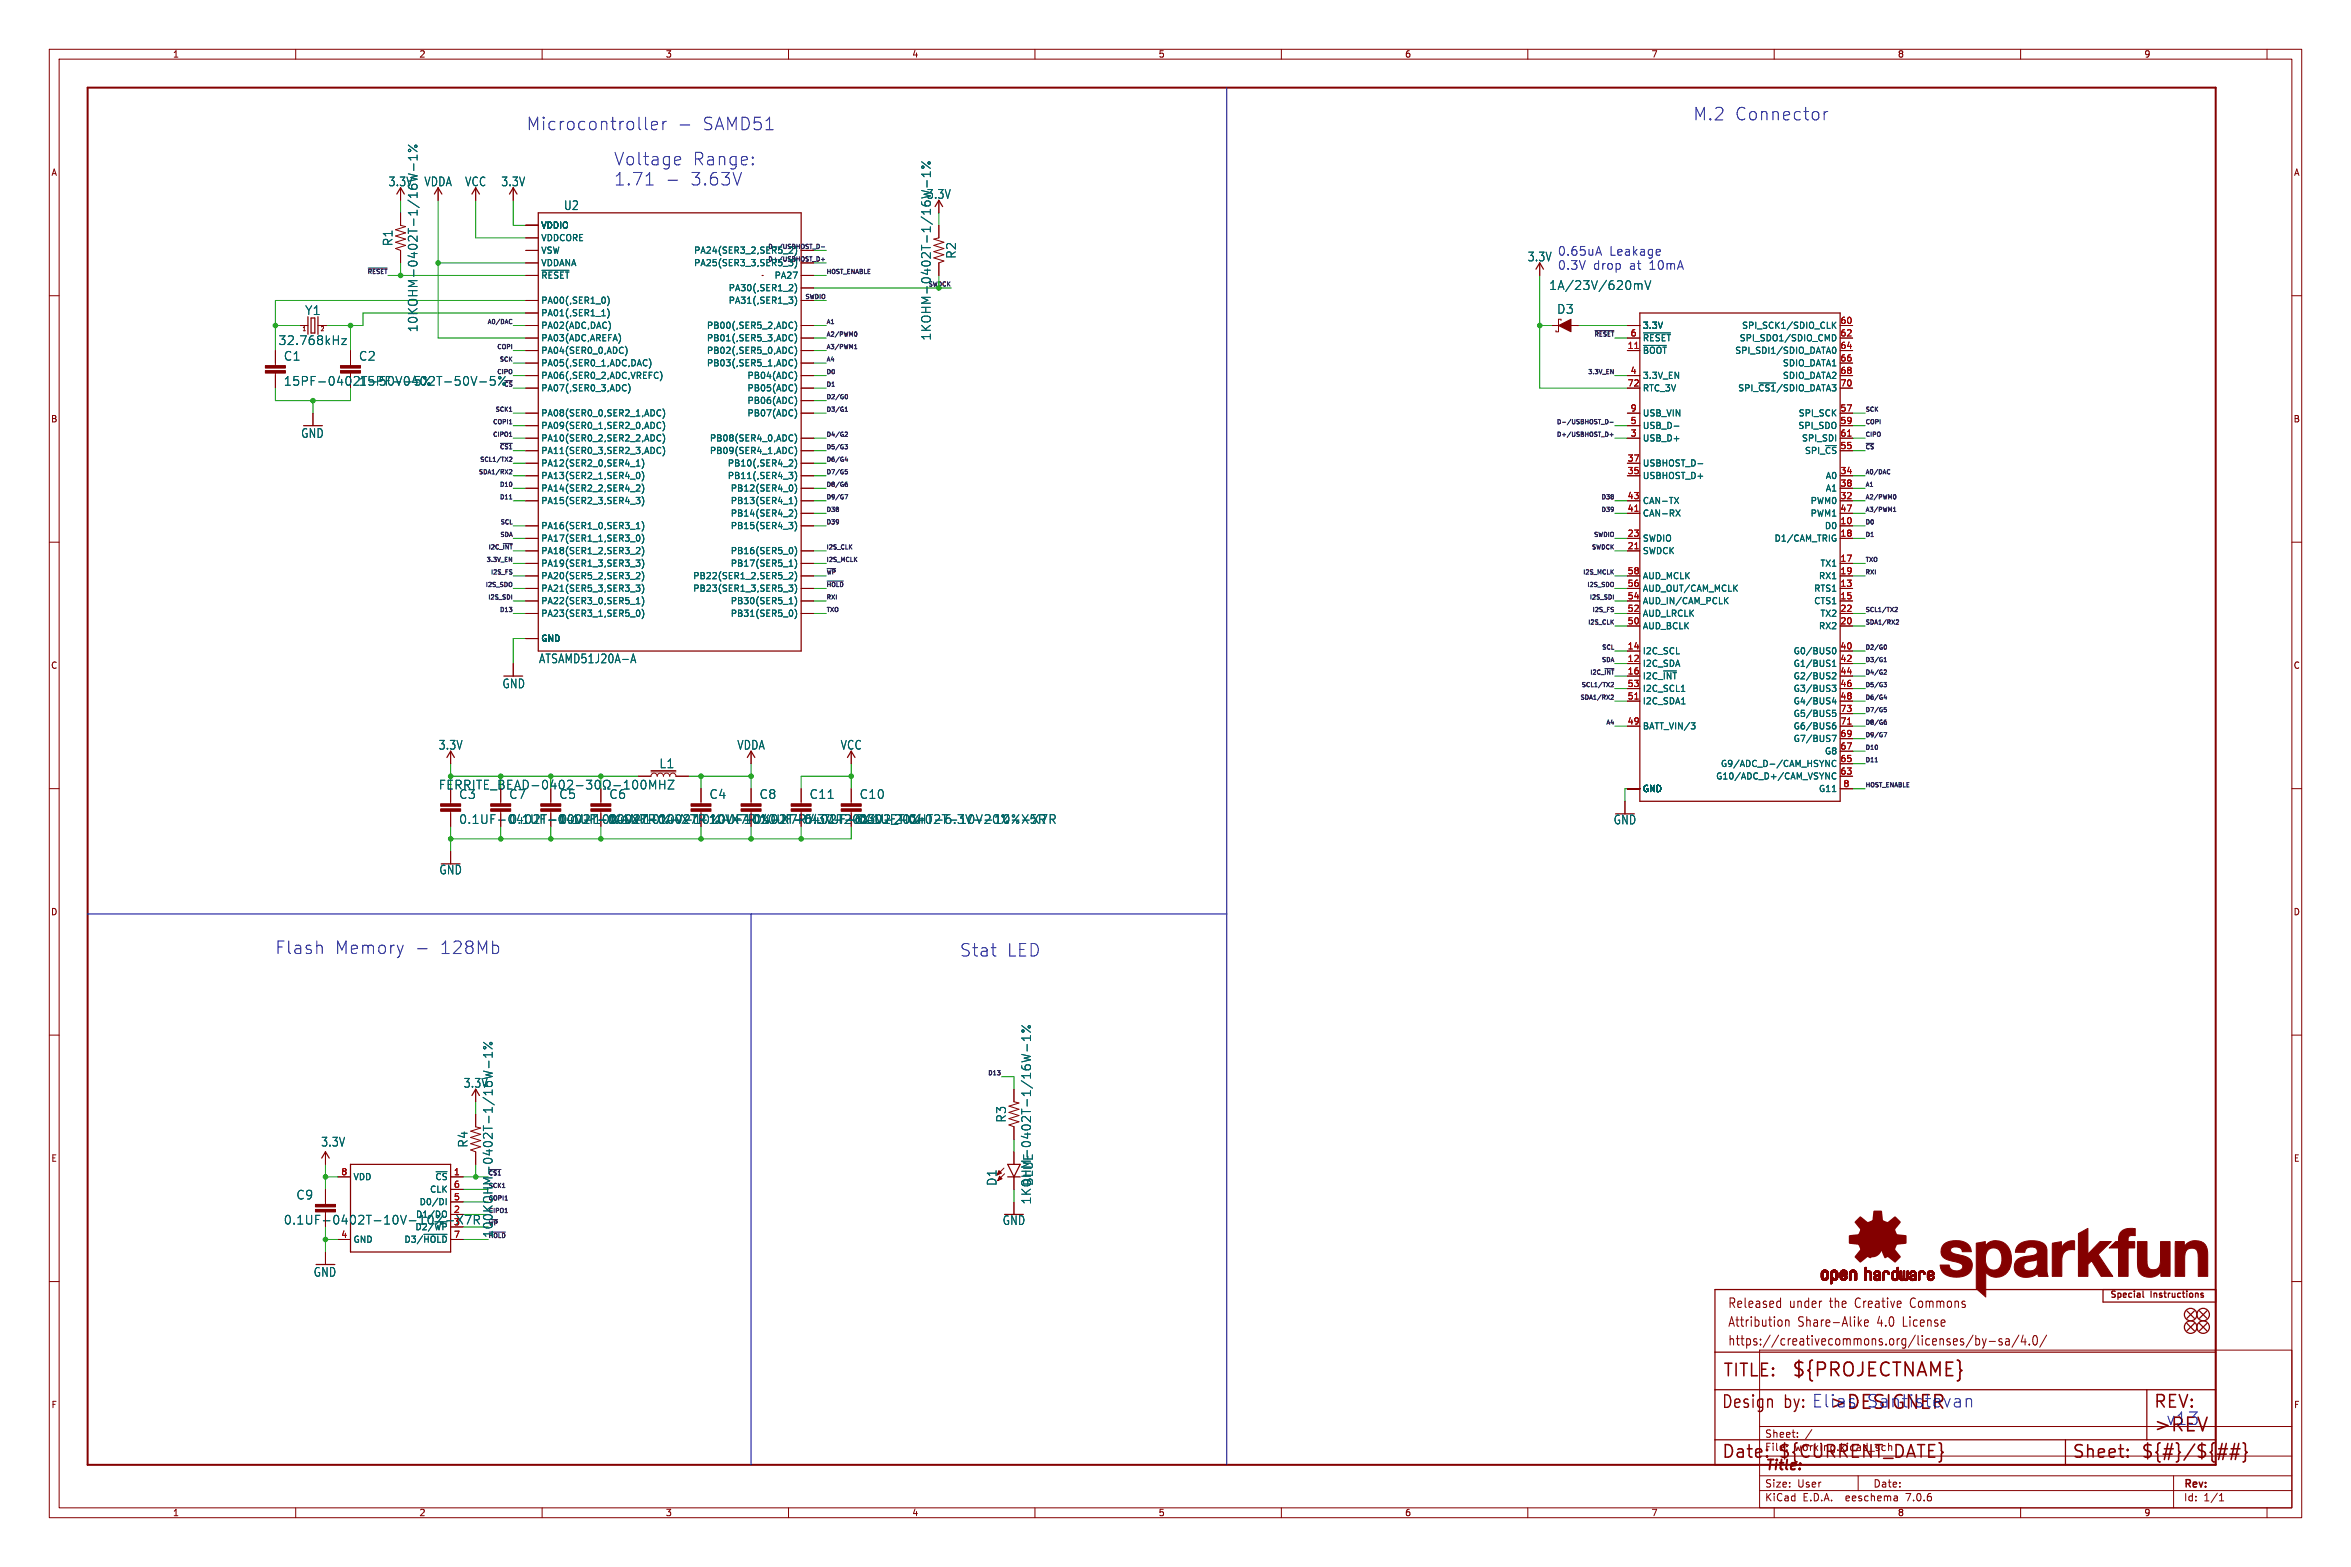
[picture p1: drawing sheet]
<svg xmlns="http://www.w3.org/2000/svg" width="477mm" height="318mm" viewBox="0 0 477 318" stroke-linecap="round" stroke-linejoin="round" font-family="sans-serif">
<defs><g id="words">
<g font-size="3.8" fill="#840000">
<text x="363.5" y="279.7">${PROJECTNAME}</text>
<text x="436.9" y="290.9">&gt;REV</text>
</g>
<text font-size="3.8" fill="#0000c2" x="371.1" y="286.3">&gt;DESIGNER</text>
<g font-size="3.5" fill="#0000c2">
<text x="106.8" y="26.6">Microcontroller</text>
<text x="142.4" y="26.6">SAMD51</text>
<text x="343.6" y="24.6">M.2</text>
<text x="352" y="24.6">Connector</text>
<text x="124.5" y="33.8">Voltage</text>
<text x="140.4" y="33.8">Range:</text>
<text x="124.5" y="37.9">1.71</text>
<text x="139.8" y="37.9">3.63V</text>
<text x="55.8" y="193.8">Flash</text>
<text x="67.9" y="193.8">Memory</text>
<text x="89.1" y="193.8">128Mb</text>
<text x="194.7" y="194.3">Stat</text>
<text x="204.3" y="194.3">LED</text>
<text x="362" y="286">by: Elias</text>
<text x="378.6" y="285.8">Santistevan</text>
<text x="439.4" y="289.3">v13</text>
</g>
<g font-size="3.5" fill="#840000">
<text x="349.5" y="279.7">TITLE:</text>
<text x="349.2" y="286">Design</text>
<text x="436.9" y="286">REV:</text>
<text x="349.2" y="296.2">Date:</text>
<text x="360.7" y="296.2">${CURRENT_DATE}</text>
<text x="420.4" y="296.2">Sheet:</text>
<text x="434.3" y="296.2">${#}/${##}</text>
</g>
<text font-size="2.8" fill="#840000" x="358" y="298.8">Title:</text>
<g font-size="2.7" fill="#840000">
<text x="350.5" y="269.5">Attribution</text>
<text x="350.5" y="265.6">Released</text>
<text x="363.1" y="265.6">under</text>
<text x="364.8" y="269.5">Share-Alike</text>
<text x="371.5" y="265.6">the</text>
<text x="376.9" y="265.6">Creative</text>
<text x="381.1" y="269.5">4.0</text>
<text x="386.5" y="269.5">License</text>
<text x="388.3" y="265.6">Commons</text>
<text x="350.5" y="273.3">https://creativecommons.org/licenses/by-sa/4.0/</text>
</g>
<g font-size="2.5" fill="#006464">
<text x="78.8" y="38">3.3V</text>
<text x="86" y="38">VDDA</text>
<text x="94.3" y="38">VCC</text>
<text x="101.6" y="38">3.3V</text>
<text x="188" y="40.5">3.3V</text>
<text x="114.4" y="42.8">U2</text>
<text x="79.9" y="50" transform="rotate(-90 79.9 50)">R1</text>
<text x="194.2" y="52.6" transform="rotate(-90 194.2 52.6)">R2</text>
<text x="309.9" y="53.2">3.3V</text>
<text x="314.2" y="59">1A/23V/620mV</text>
<text x="61.8" y="64.1">Y1</text>
<text x="315.9" y="63.9">D3</text>
<text x="56.4" y="70.2">32.768kHz</text>
<text x="84.9" y="67.5" transform="rotate(-90 84.9 67.5)">10KOHM-0402T-1/16W-1%</text>
<text x="189.1" y="69.2" transform="rotate(-90 189.1 69.2)">1KOHM-0402T-1/16W-1%</text>
<text x="57.5" y="73.4">C1</text>
<text x="72.7" y="73.4">C2</text>
<text x="57.5" y="78.5">15PF-0402T-50V-5%</text>
<text x="72.7" y="78.5">15PF-0402T-50V-5%</text>
<text x="61" y="89">GND</text>
<text x="109.3" y="134.8">ATSAMD51J20A-A</text>
<text x="101.9" y="139.8">GND</text>
<text x="88.9" y="152.3">3.3V</text>
<text x="149.5" y="152.3">VDDA</text>
<text x="170.5" y="152.3">VCC</text>
<text x="133.7" y="156.1">L1</text>
<text x="93.1" y="162.3">C3</text>
<text x="103.2" y="162.3">C7</text>
<text x="103.2" y="167.4">0.1UF-0402T-10V-10%-X7R</text>
<text x="113.4" y="162.3">C5</text>
<text x="123.5" y="162.3">C6</text>
<text x="143.9" y="162.3">C4</text>
<text x="154" y="162.3">C8</text>
<text x="164.2" y="162.3">C11</text>
<text x="164.2" y="167.4">4.7UF-0402_TIGHT-6.3V-20%-X5R</text>
<text x="174.3" y="162.3">C10</text>
<text x="174.3" y="167.4">0.1UF-0402T-10V-10%-X7R</text>
<text x="327.3" y="167.5">GND</text>
<text x="89.1" y="177.6">GND</text>
<text x="94" y="220.9">3.3V</text>
<text x="204.3" y="227.8" transform="rotate(-90 204.3 227.8)">R3</text>
<text x="65.1" y="232.8">3.3V</text>
<text x="95.1" y="232.9" transform="rotate(-90 95.1 232.9)">R4</text>
<text x="60" y="243.6">C9</text>
<text x="202.4" y="240.7" transform="rotate(-90 202.4 240.7)">D1</text>
<text x="209.4" y="244.4" transform="rotate(-90 209.4 244.4)">1KOHM-0402T-1/16W-1%</text>
<text x="209.8" y="240.7" transform="rotate(-90 209.8 240.7)">BLUE</text>
<text x="100.2" y="251.2" transform="rotate(-90 100.2 251.2)">100KOHM-0402T-1/16W-1%</text>
<text x="203.4" y="248.7">GND</text>
<text x="63.6" y="259.2">GND</text>
</g>
<g font-size="2.5" fill="#0000c2">
<text x="316" y="52">0.65uA</text>
<text x="326.5" y="52">Leakage</text>
<text x="316" y="54.9">0.3V</text>
<text x="323.2" y="54.9">drop</text>
<text x="330.6" y="54.9">at</text>
<text x="334.7" y="54.9">10mA</text>
</g>
<g font-size="2.5" fill="#840000">
<text x="93.1" y="167.4">0.1UF-0402T-10V-10%-X7R0.1UF-0402T-10V-10%-X7R10UF-0402T-6.3V-20%</text>
<text x="143.9" y="167.4">10UF-0402T-6.3V-20%</text>
<text x="57.5" y="248.6">0.1UF-0402T-10V-10%-X7R</text>
</g>
<g font-size="2.1" fill="#840000">
<text x="358" y="291.9">Sheet:</text>
<text x="358" y="294.6">File:</text>
<text x="364.1" y="294.6">working.kicad_sch</text>
<text x="358" y="304.8">KiCad</text>
<text x="358" y="302">Size:</text>
<text x="364.7" y="302">User</text>
<text x="365.8" y="304.8">E.D.A.</text>
<text x="374.7" y="304.8">eeschema</text>
<text x="380" y="302">Date:</text>
<text x="387" y="304.8">7.0.6</text>
<text x="443" y="302.2">Rev:</text>
<text x="443" y="304.8">Id:</text>
<text x="447.1" y="304.8">1/1</text>
</g>
<g font-size="1.8" fill="#840000">
<text x="35" y="11.9">1</text>
<text x="85" y="11.9">2</text>
<text x="135" y="11.9">3</text>
<text x="185" y="11.9">4</text>
<text x="235" y="11.9">5</text>
<text x="285" y="11.9">6</text>
<text x="335" y="11.9">7</text>
<text x="385" y="11.9">8</text>
<text x="435" y="11.9">9</text>
<text x="10.3" y="35.9">A</text>
<text x="465.4" y="35.9">A</text>
<text x="10.3" y="85.9">B</text>
<text x="465.3" y="85.9">B</text>
<text x="10.3" y="135.9">C</text>
<text x="465.3" y="135.9">C</text>
<text x="10.3" y="185.9">D</text>
<text x="465.3" y="185.9">D</text>
<text x="10.3" y="235.9">E</text>
<text x="465.4" y="235.9">E</text>
<text x="428" y="263.6">Special</text>
<text x="436.4" y="263.6">Instructions</text>
<text x="10.3" y="285.9">F</text>
<text x="465.4" y="285.9">F</text>
<text x="35" y="307.8">1</text>
<text x="85" y="307.8">2</text>
<text x="135" y="307.8">3</text>
<text x="185" y="307.8">4</text>
<text x="235" y="307.8">5</text>
<text x="285" y="307.8">6</text>
<text x="335" y="307.8">7</text>
<text x="385" y="307.8">8</text>
<text x="435" y="307.8">9</text>
</g>
<g font-size="1.8" fill="#006464">
<text x="109.7" y="46.6">VDDIO</text>
<text x="109.7" y="49.1">VDDCORE</text>
<text x="109.7" y="51.7">VSW</text>
<text x="140.7" y="51.7">PA24(SER3_2,SER5_2)</text>
<text x="109.7" y="56.7">~{RESET}</text>
<text x="109.7" y="54.2">VDDANA</text>
<text x="140.7" y="54.2">PA25(SER3_3,SER5_3)</text>
<text x="147.8" y="59.3">PA30(,SER1_2)</text>
<text x="157.1" y="56.7">PA27</text>
<text x="109.7" y="61.8">PA00(,SER1_0)</text>
<text x="109.7" y="64.4">PA01(,SER1_1)</text>
<text x="147.8" y="61.8">PA31(,SER1_3)</text>
<text x="109.7" y="72">PA04(SER0_0,ADC)</text>
<text x="109.7" y="66.9">PA02(ADC,DAC)</text>
<text x="109.7" y="69.4">PA03(ADC,AREFA)</text>
<text x="143.3" y="66.9">PB00(,SER5_2,ADC)</text>
<text x="143.3" y="69.4">PB01(,SER5_3,ADC)</text>
<text x="143.3" y="72">PB02(,SER5_0,ADC)</text>
<text x="333.2" y="72">~{BOOT}</text>
<text x="333.2" y="66.9">3.3V</text>
<text x="333.2" y="69.4">~{RESET}</text>
<text x="352" y="72">SPI_SDI1/SDIO_DATA0</text>
<text x="352.9" y="69.4">SPI_SDO1/SDIO_CMD</text>
<text x="353.4" y="66.9">SPI_SCK1/SDIO_CLK</text>
<text x="109.7" y="74.5">PA05(,SER0_1,ADC,DAC)</text>
<text x="109.7" y="77.1">PA06(,SER0_2,ADC,VREFC)</text>
<text x="143.3" y="74.5">PB03(,SER5_1,ADC)</text>
<text x="151.6" y="77.1">PB04(ADC)</text>
<text x="333.2" y="77.1">3.3V_EN</text>
<text x="361.7" y="74.5">SDIO_DATA1</text>
<text x="361.7" y="77.1">SDIO_DATA2</text>
<text x="109.7" y="79.6">PA07(,SER0_3,ADC)</text>
<text x="151.6" y="79.6">PB05(ADC)</text>
<text x="151.6" y="82.1">PB06(ADC)</text>
<text x="333.2" y="79.6">RTC_3V</text>
<text x="352.6" y="79.6">SPI_~{CS1}/SDIO_DATA3</text>
<text x="109.7" y="84.7">PA08(SER0_0,SER2_1,ADC)</text>
<text x="109.7" y="87.2">PA09(SER0_1,SER2_0,ADC)</text>
<text x="109.7" y="89.8">PA10(SER0_2,SER2_2,ADC)</text>
<text x="143.9" y="89.8">PB08(SER4_0,ADC)</text>
<text x="151.6" y="84.7">PB07(ADC)</text>
<text x="333.2" y="89.8">USB_D+</text>
<text x="333.2" y="87.2">USB_D-</text>
<text x="333.2" y="84.7">USB_VIN</text>
<text x="364.8" y="87.2">SPI_SDO</text>
<text x="364.9" y="84.7">SPI_SCK</text>
<text x="365.5" y="89.8">SPI_SDI</text>
<text x="109.7" y="92.3">PA11(SER0_3,SER2_3,ADC)</text>
<text x="109.7" y="94.8">PA12(SER2_0,SER4_1)</text>
<text x="143.9" y="92.3">PB09(SER4_1,ADC)</text>
<text x="147.6" y="94.8">PB10(,SER4_2)</text>
<text x="333.2" y="94.8">USBHOST_D-</text>
<text x="366.1" y="92.3">SPI_~{CS}</text>
<text x="109.7" y="97.4">PA13(SER2_1,SER4_0)</text>
<text x="109.7" y="99.9">PA14(SER2_2,SER4_2)</text>
<text x="147.6" y="97.4">PB11(,SER4_3)</text>
<text x="148.2" y="99.9">PB12(SER4_0)</text>
<text x="333.2" y="97.4">USBHOST_D+</text>
<text x="370.4" y="97.4">A0</text>
<text x="370.4" y="99.9">A1</text>
<text x="109.7" y="102.5">PA15(SER2_3,SER4_3)</text>
<text x="109.7" y="107.5">PA16(SER1_0,SER3_1)</text>
<text x="148.2" y="102.5">PB13(SER4_1)</text>
<text x="148.2" y="105">PB14(SER4_2)</text>
<text x="148.2" y="107.5">PB15(SER4_3)</text>
<text x="333.2" y="105">CAN-RX</text>
<text x="333.2" y="102.5">CAN-TX</text>
<text x="367.3" y="102.5">PWM0</text>
<text x="367.3" y="105">PWM1</text>
<text x="370.2" y="107.5">D0</text>
<text x="109.7" y="110.1">PA17(SER1_1,SER3_0)</text>
<text x="109.7" y="112.6">PA18(SER1_2,SER3_2)</text>
<text x="148.2" y="112.6">PB16(SER5_0)</text>
<text x="333.2" y="112.6">SWDCK</text>
<text x="333.2" y="110.1">SWDIO</text>
<text x="360" y="110.1">D1/CAM_TRIG</text>
<text x="109.7" y="115.2">PA19(SER1_3,SER3_3)</text>
<text x="109.7" y="117.7">PA20(SER5_2,SER3_2)</text>
<text x="140.6" y="117.7">PB22(SER1_2,SER5_2)</text>
<text x="148.2" y="115.2">PB17(SER5_1)</text>
<text x="333.2" y="117.7">AUD_MCLK</text>
<text x="369" y="117.7">RX1</text>
<text x="369.3" y="115.2">TX1</text>
<text x="109.7" y="120.2">PA21(SER5_3,SER3_3)</text>
<text x="109.7" y="122.8">PA22(SER3_0,SER5_1)</text>
<text x="109.7" y="125.3">PA23(SER3_1,SER5_0)</text>
<text x="140.6" y="120.2">PB23(SER1_3,SER5_3)</text>
<text x="148.2" y="122.8">PB30(SER5_1)</text>
<text x="148.2" y="125.3">PB31(SER5_0)</text>
<text x="333.2" y="125.3">AUD_LRCLK</text>
<text x="333.2" y="122.8">AUD_IN/CAM_PCLK</text>
<text x="333.2" y="120.2">AUD_OUT/CAM_MCLK</text>
<text x="368" y="120.2">RTS1</text>
<text x="368" y="122.8">CTS1</text>
<text x="369.3" y="125.3">TX2</text>
<text x="109.7" y="130.4">GND</text>
<text x="333.2" y="127.9">AUD_BCLK</text>
<text x="369" y="127.9">RX2</text>
<text x="333.2" y="135.5">I2C_SDA</text>
<text x="333.2" y="132.9">I2C_SCL</text>
<text x="363.8" y="132.9">G0/BUS0</text>
<text x="363.8" y="135.5">G1/BUS1</text>
<text x="333.2" y="138">I2C_~{INT}</text>
<text x="333.2" y="143.1">I2C_SDA1</text>
<text x="333.2" y="140.6">I2C_SCL1</text>
<text x="363.8" y="138">G2/BUS2</text>
<text x="363.8" y="140.6">G3/BUS3</text>
<text x="363.8" y="143.1">G4/BUS4</text>
<text x="333.2" y="148.2">BATT_VIN/3</text>
<text x="363.8" y="148.2">G6/BUS6</text>
<text x="363.8" y="145.6">G5/BUS5</text>
<text x="349.1" y="155.8">G9/ADC_D-/CAM_HSYNC</text>
<text x="363.8" y="150.7">G7/BUS7</text>
<text x="370.2" y="153.3">G8</text>
<text x="333.2" y="160.9">GND</text>
<text x="348.1" y="158.3">G10/ADC_D+/CAM_VSYNC</text>
<text x="369" y="160.9">G11</text>
<text x="71.6" y="239.6">VDD</text>
<text x="88.2" y="239.6">~{CS}</text>
<text x="85" y="244.7">D0/DI</text>
<text x="87.2" y="242.2">CLK</text>
<text x="84.2" y="249.8">D2/~{WP}</text>
<text x="84.3" y="247.2">D1/DO</text>
<text x="71.6" y="252.3">GND</text>
<text x="82" y="252.3">D3/~{HOLD}</text>
</g>
<g font-size="1.8" fill="#a90000">
<text x="373.3" y="65.8">60</text>
<text x="330.2" y="70.9">11</text>
<text x="330.8" y="68.3">6</text>
<text x="373.3" y="68.3">62</text>
<text x="373.3" y="70.9">64</text>
<text x="330.8" y="75.9">4</text>
<text x="373.3" y="73.4">66</text>
<text x="373.3" y="75.9">68</text>
<text x="330.2" y="78.5">72</text>
<text x="330.8" y="83.6">9</text>
<text x="373.3" y="83.6">57</text>
<text x="373.3" y="78.5">70</text>
<text x="330.8" y="88.6">3</text>
<text x="330.8" y="86.1">5</text>
<text x="373.3" y="86.1">59</text>
<text x="373.3" y="88.6">61</text>
<text x="330.2" y="93.7">37</text>
<text x="373.3" y="91.2">55</text>
<text x="330.2" y="96.3">35</text>
<text x="330.2" y="101.3">43</text>
<text x="373.3" y="101.3">32</text>
<text x="373.3" y="96.3">34</text>
<text x="373.3" y="98.8">38</text>
<text x="330.2" y="103.9">41</text>
<text x="373.3" y="106.4">10</text>
<text x="373.3" y="103.9">47</text>
<text x="330.2" y="111.5">21</text>
<text x="330.2" y="109">23</text>
<text x="373.3" y="109">18</text>
<text x="330.2" y="119.1">56</text>
<text x="330.2" y="116.6">58</text>
<text x="373.3" y="119.1">13</text>
<text x="373.3" y="114">17</text>
<text x="373.3" y="116.6">19</text>
<text x="330.2" y="124.2">52</text>
<text x="330.2" y="121.7">54</text>
<text x="373.3" y="121.7">15</text>
<text x="373.3" y="124.2">22</text>
<text x="330.2" y="131.8">14</text>
<text x="330.2" y="126.7">50</text>
<text x="373.3" y="126.7">20</text>
<text x="373.3" y="131.8">40</text>
<text x="330.2" y="134.4">12</text>
<text x="330.2" y="136.9">16</text>
<text x="373.3" y="134.4">42</text>
<text x="373.3" y="136.9">44</text>
<text x="330.2" y="142">51</text>
<text x="330.2" y="139.4">53</text>
<text x="373.3" y="139.4">46</text>
<text x="373.3" y="142">48</text>
<text x="330.2" y="147.1">49</text>
<text x="373.3" y="149.6">69</text>
<text x="373.3" y="147.1">71</text>
<text x="373.3" y="144.5">73</text>
<text x="373.3" y="154.7">65</text>
<text x="373.3" y="152.1">67</text>
<text x="373.3" y="157.2">63</text>
<text x="373.9" y="159.8">8</text>
<text x="69.1" y="238.5">8</text>
<text x="92" y="238.5">1</text>
<text x="92" y="243.6">5</text>
<text x="92" y="241">6</text>
<text x="69.1" y="251.2">4</text>
<text x="92" y="246.1">2</text>
<text x="92" y="248.7">3</text>
<text x="92" y="251.2">7</text>
</g>
<g font-size="1.2" fill="#006464">
<text x="155.7" y="53.1">D+/USBHOST_D+</text>
<text x="155.7" y="50.6">D-/USBHOST_D-</text>
<text x="188.2" y="58.2">SWDCK</text>
<text x="102.1" y="78.5">~{CS}</text>
<text x="99.1" y="243.6">COPI1</text>
<text x="99.1" y="246.1">CIPO1</text>
<text x="99.1" y="248.7">~{WP}</text>
</g>
<g font-size="1.2" fill="#0f0f0f">
<text x="74.4" y="55.6">~{RESET}</text>
<text x="167.6" y="55.6">HOST_ENABLE</text>
<text x="98.8" y="65.8">A0/DAC</text>
<text x="163.3" y="60.7">SWDIO</text>
<text x="167.6" y="65.8">A1</text>
<text x="100.7" y="70.9">COPI</text>
<text x="167.6" y="68.3">A2/PWM0</text>
<text x="167.6" y="70.9">A3/PWM1</text>
<text x="323.4" y="68.3">~{RESET}</text>
<text x="100.7" y="76">CIPO</text>
<text x="101.2" y="73.4">SCK</text>
<text x="167.6" y="76">D0</text>
<text x="167.6" y="73.4">A4</text>
<text x="322.1" y="76">3.3V_EN</text>
<text x="100.4" y="83.6">SCK1</text>
<text x="167.6" y="83.6">D3/G1</text>
<text x="167.6" y="81">D2/G0</text>
<text x="167.6" y="78.5">D1</text>
<text x="378.5" y="83.6">SCK</text>
<text x="99.9" y="88.7">CIPO1</text>
<text x="99.9" y="86.1">COPI1</text>
<text x="167.6" y="88.7">D4/G2</text>
<text x="315.7" y="86.1">D-/USBHOST_D-</text>
<text x="315.7" y="88.7">D+/USBHOST_D+</text>
<text x="378.5" y="86.1">COPI</text>
<text x="378.5" y="88.7">CIPO</text>
<text x="97.3" y="93.7">SCL1/TX2</text>
<text x="101.3" y="91.2">~{CS1}</text>
<text x="167.6" y="93.7">D6/G4</text>
<text x="167.6" y="91.2">D5/G3</text>
<text x="378.5" y="91.2">~{CS}</text>
<text x="97" y="96.3">SDA1/RX2</text>
<text x="101.3" y="98.8">D10</text>
<text x="101.3" y="101.4">D11</text>
<text x="167.6" y="96.3">D7/G5</text>
<text x="167.6" y="101.4">D9/G7</text>
<text x="167.6" y="98.8">D8/G6</text>
<text x="324.8" y="101.4">D38</text>
<text x="378.5" y="98.8">A1</text>
<text x="378.5" y="101.4">A2/PWM0</text>
<text x="378.5" y="96.3">A0/DAC</text>
<text x="101.4" y="106.4">SCL</text>
<text x="167.6" y="103.9">D38</text>
<text x="167.6" y="106.4">D39</text>
<text x="324.8" y="103.9">D39</text>
<text x="378.5" y="106.4">D0</text>
<text x="378.5" y="103.9">A3/PWM1</text>
<text x="99" y="111.5">I2C_~{INT}</text>
<text x="101.4" y="109">SDA</text>
<text x="167.6" y="111.5">I2S_CLK</text>
<text x="322.9" y="111.5">SWDCK</text>
<text x="323.3" y="109">SWDIO</text>
<text x="378.5" y="109">D1</text>
<text x="98.4" y="119.1">I2S_SDO</text>
<text x="98.6" y="114.1">3.3V_EN</text>
<text x="99.5" y="116.6">I2S_FS</text>
<text x="167.6" y="119.1">~{HOLD}</text>
<text x="167.6" y="116.6">~{WP}</text>
<text x="167.6" y="114.1">I2S_MCLK</text>
<text x="321.1" y="116.6">I2S_MCLK</text>
<text x="321.9" y="119.1">I2S_SDO</text>
<text x="378.5" y="116.6">RXI</text>
<text x="378.5" y="114.1">TXO</text>
<text x="98.9" y="121.7">I2S_SDI</text>
<text x="101.3" y="124.2">D13</text>
<text x="167.6" y="121.7">RXI</text>
<text x="167.6" y="124.2">TXO</text>
<text x="322.4" y="121.7">I2S_SDI</text>
<text x="323" y="124.2">I2S_FS</text>
<text x="378.5" y="124.2">SCL1/TX2</text>
<text x="322.1" y="126.8">I2S_CLK</text>
<text x="324.9" y="131.8">SCL</text>
<text x="378.5" y="126.8">SDA1/RX2</text>
<text x="378.5" y="131.8">D2/G0</text>
<text x="322.5" y="136.9">I2C_~{INT}</text>
<text x="324.9" y="134.4">SDA</text>
<text x="378.5" y="136.9">D4/G2</text>
<text x="378.5" y="134.4">D3/G1</text>
<text x="320.5" y="142">SDA1/RX2</text>
<text x="320.8" y="139.5">SCL1/TX2</text>
<text x="378.5" y="142">D6/G4</text>
<text x="378.5" y="139.5">D5/G3</text>
<text x="325.8" y="147.1">A4</text>
<text x="378.5" y="147.1">D8/G6</text>
<text x="378.5" y="149.6">D9/G7</text>
<text x="378.5" y="144.5">D7/G5</text>
<text x="378.5" y="152.2">D10</text>
<text x="378.5" y="154.7">D11</text>
<text x="378.5" y="159.8">HOST_ENABLE</text>
<text x="200.3" y="218.2">D13</text>
<text x="99.1" y="238.5">~{CS1}</text>
<text x="99.1" y="241.1">SCK1</text>
<text x="99.1" y="251.2">~{HOLD}</text>
</g>
<g font-size="1.2" fill="#840000">
<text x="61.3" y="67.4">1</text>
<text x="64.9" y="67.4">2</text>
</g>
<text font-size=".7" fill="#840000" x="154.4" y="56.4">~</text>
</g></defs>
<g fill="none" stroke="#840000" stroke-width=".2">
<path d="M10 10h457v297.9h-457zM12 12h453v293.9h-453zM60 10v2M110 10v2M160 10v2M210 10v2M260 10v2M310 10v2M360 10v2M410 10v2M460 10v2M81.3 38.1v2.5"/>
<path d="M88.9 38.1v2.5M96.5 38.1v2.5M104.1 38.1v2.5M10 60h2M81.3 43.2v2.5l1 .3-2 .6 2 .6-2 .7 2 .6-2 .6 2 .7-2 .6 1 .4v2.5M106.7 45.7h2.5M106.7 50.8h2.5M106.7 53.3h2.5M106.7 55.9h2.5M106.7 48.3h2.5M154.7 55.9h.1M154.8 55.9h.1"/>
<path d="M162.6 50.8h2.5M162.6 53.3h2.5M162.6 55.9h2.5M162.6 58.4h2.5M190.5 40.6v2.6M190.5 45.7v2.6l-1 .2 2 .6-2 .7 2 .6-2 .7 2 .6-2 .6 2 .7-1 .3v2.6M312.4 53.3v2.6M465 60h2M55.9 71.1v3.1M55.9 75.7v3M61 66h.1M61 66h1.5"/>
<path d="M64.5 66h1.5M66 66h.1M71.1 71.1v3.1M71.1 75.7v.5M106.7 61h2.5M106.7 71.1h2.5M106.7 73.7h2.5M106.7 76.2h2.5M106.7 78.7h2.5M106.7 63.5h2.5M106.7 66h2.5M106.7 68.6h2.5"/>
<path d="M162.6 61h2.5M162.6 71.1h2.5M162.6 73.7h2.5M162.6 76.2h2.5M162.6 78.7h2.5M162.6 66h2.5M162.6 68.6h2.5M315 66h.1M315 66h1.2M316.7 65v-.2h-.5v2.5h-.5v-.2M318.8 66h1.2M320 66h.1"/>
<path d="M330.2 71.1h2.5M330.2 76.2h2.5M330.2 78.7h2.5M330.2 66h2.5M330.2 68.6h2.5M373.4 71.1h2.5M373.4 73.7h2.5M373.4 76.2h2.5M373.4 78.7h2.5M373.4 66h2.5M373.4 68.6h2.5M63.5 83.8v2.6"/>
<path d="M106.7 83.8h2.5M106.7 88.9h2.5M106.7 91.4h2.5M106.7 86.4h2.5M106.7 94h2.5M106.7 96.5h2.5M106.7 99.1h2.5M162.6 83.8h2.5M162.6 88.9h2.5M162.6 91.4h2.5M162.6 94h2.5M162.6 96.5h2.5"/>
<path d="M162.6 99.1h2.5M162.6 81.3h2.5M330.2 83.8h2.5M330.2 88.9h2.5M330.2 86.4h2.5M330.2 94h2.5M330.2 96.5h2.5M373.4 83.8h2.5M373.4 88.9h2.5M373.4 91.4h2.5M373.4 86.4h2.5M373.4 96.5h2.5"/>
<path d="M373.4 99.1h2.5M10 110h2M106.7 101.6h2.5M106.7 106.7h2.5M106.7 109.2h2.5M106.7 111.8h2.5M106.7 114.3h2.5M106.7 116.8h2.5M106.7 119.4h2.5M162.6 101.6h2.5M162.6 104.1h2.5M162.6 106.7h2.5"/>
<path d="M162.6 111.8h2.5M162.6 114.3h2.5M162.6 116.8h2.5M162.6 119.4h2.5M330.2 101.6h2.5M330.2 104.1h2.5M330.2 109.2h2.5M330.2 111.8h2.5M330.2 116.8h2.5M330.2 119.4h2.5M373.4 101.6h2.5M373.4 104.1h2.5"/>
<path d="M373.4 106.7h2.5M373.4 109.2h2.5M373.4 114.3h2.5M373.4 116.8h2.5M373.4 119.4h2.5M465 110h2M104.1 134.6v2.6M106.7 129.5h2.5M106.7 121.9h2.5M106.7 124.5h2.5M162.6 121.9h2.5M162.6 124.5h2.5"/>
<path d="M330.2 121.9h2.5M330.2 124.5h2.5M330.2 134.6h2.5M330.2 132.1h2.5M330.2 137.2h2.5M330.2 127h2.5M330.2 139.7h2.5M373.4 121.9h2.5M373.4 124.5h2.5M373.4 134.6h2.5M373.4 132.1h2.5M373.4 137.2h2.5"/>
<path d="M373.4 127h2.5M373.4 139.7h2.5M10 160h2M91.4 152.4v2.5M129.5 157.5h2.6l.2-.5 .4-.2 .5 .2 .1 .5 .2-.5 .5-.2 .4 .2 .2 .5 .2-.5 .5-.2 .4 .2 .2 .5 .2-.5 .4-.2 .5 .2 .2 .5h2.5M132.1 156.6h5.1M132.1 156.3h5.1M152.4 152.4v2.5M172.7 152.4v2.5M330.2 142.2h2.5M330.2 147.3h2.5M373.4 157.5h2.5"/>
<path d="M373.4 142.2h2.5M373.4 147.3h2.5M373.4 154.9h2.5M373.4 152.4h2.5M373.4 149.9h2.5M373.4 144.8h2.5M465 160h2M91.4 160v3.1M91.4 164.6v3M91.4 172.7v2.6M101.6 160v3.1M101.6 164.6v.5"/>
<path d="M111.8 160v3.1M111.8 164.6v.5M121.9 160v3.1M121.9 164.6v.5M142.2 160v3.1M142.2 164.6v.5M152.4 160v3.1M152.4 164.6v.5M162.6 160v3.1M162.6 164.6v.5M172.7 160v3.1M172.7 164.6v.5"/>
<path d="M329.7 162.6v2.5M330.2 160h2.5M373.4 160h2.5M10 210h2M465 210h2M66 233.7v2.5M68.6 238.8h2.5M91.4 238.8h2.6M96.5 221v2.5M96.5 226.1v2.5l1 .3-2 .6 2 .6-2 .7 2 .6-2 .6 2 .7-2 .6 1 .4v2.5M203.7 237l-1.4 1.4M203.8 238.1l-1.4 1.4"/>
<path d="M205.7 221v2.5l1.1 .3-2.1 .6 2.1 .6-2.1 .7 2.1 .6-2.1 .6 2.1 .7-2.1 .6 1 .4v2.5M205.7 233.7v2.5M205.7 238.8v2.5M10 260h2M66 241.3v3M66 245.9v.5M66 254v2.5M68.6 251.5h2.5M91.4 246.4h2.6M91.4 248.9h2.6M91.4 251.5h2.6M91.4 243.8h2.6"/>
<path d="M91.4 241.3h2.6M205.7 243.8v2.6M465 260h2M357 273.9h108v32h-108zM357 299.4h108M357 295.4h108M357 289.4h108M364.7 291.4v.2M364.7 290.7v.1M367.6 290l-1.2 1.9M377 299.4v3M441 299.4v6.5"/>
<path d="M60 305.9v2M110 305.9v2M160 305.9v2M210 305.9v2M260 305.9v2M310 305.9v2M357 302.4h108M360 305.9v2M384.9 303.6l.1 .9M385 304.4l-.1 .1M385 303.8l-.1 .1M410 305.9v2"/>
<path d="M450.4 304.5h.8M450.4 303.4l.4-.4v1.5M460 305.9v2"/>
</g>
<g fill="none" stroke="#840000" stroke-width=".25">
<path d="M80.5 39.4l.8-1.3 .7 1.3M88.1 39.4l.8-1.3 .8 1.3M95.8 39.4l.7-1.3 .8 1.3M103.4 39.4l.7-1.3 .8 1.3M109.2 43.2h53.4v88.9h-53.4zM189.7 41.9l.8-1.3 .8 1.3M311.7 54.6l.7-1.3 .8 1.3M62.5 64.3v3.5M63.1 64.5v3.1M63.9 64.5v3.1M64.5 64.3v3.5M332.7 63.5h40.7v99.1h-40.7z"/>
<path d="M90.7 153.7l.7-1.3 .8 1.3M151.6 153.7l.8-1.3 .8 1.3M172 153.7l.7-1.3 .8 1.3M65.3 234.9l.7-1.2 .8 1.2M71.1 236.2h20.3v17.8h-20.3zM95.8 222.2l.7-1.2 .8 1.2M204.5 236.2h2.5l-1.3 2.6zM204.5 238.8h2.5M348 261.6h101.6v35.6h-101.6zM348 274.3h101.6M426.7 261.6v2.6h22.9M434.8 261.9v1.1l.2 .2"/>
<path d="M443.7 265.9l1.6 1.6M443.7 268.5l1.6 1.5M445.3 265.9l-1.6 1.6M445.3 268.5l-1.6 1.5M446.3 268.5l1.5 1.5M446.3 265.9l1.5 1.6M447.1 262.8v.3M447.8 268.5l-1.5 1.5M447.8 265.9l-1.5 1.6M348 292.1h101.6M348 281.9h101.6M419.1 292.1v5.1"/>
<path d="M435.6 281.9v10.2"/>
<circle cx="444.5" cy="266.7" r="1.27"/>
<circle cx="444.5" cy="269.2" r="1.27"/>
<circle cx="447" cy="269.2" r="1.27"/>
<circle cx="447" cy="266.7" r="1.27"/>
</g>
<g fill="#840000" stroke="#840000" stroke-width=".2">
<path d="M170.7 164.1h4.1v.5h-4.1z"/>
<path d="M170.7 163.1h4.1v.5h-4.1z"/>
<path d="M160.5 164.1h4.1v.5h-4.1z"/>
<path d="M160.5 163.1h4.1v.5h-4.1z"/>
<path d="M150.4 164.1h4v.5h-4z"/>
<path d="M150.4 163.1h4v.5h-4z"/>
<path d="M53.8 75.2h4.1v.5h-4.1z"/>
<path d="M53.8 74.2h4.1v.5h-4.1z"/>
<path d="M119.9 164.1h4.1v.5h-4.1z"/>
<path d="M119.9 163.1h4.1v.5h-4.1z"/>
<path d="M109.7 164.1h4.1v.5h-4.1z"/>
<path d="M109.7 163.1h4.1v.5h-4.1z"/>
<path d="M89.4 164.1h4.1v.5h-4.1z"/>
<path d="M89.4 163.1h4.1v.5h-4.1z"/>
<path d="M140.2 164.1h4.1v.5h-4.1z"/>
<path d="M140.2 163.1h4.1v.5h-4.1z"/>
<path d="M64 245.4h4.1v.5h-4.1z"/>
<path d="M64 244.3h4.1v.6h-4.1z"/>
<path d="M99.6 164.1h4v.5h-4z"/>
<path d="M99.6 163.1h4v.5h-4z"/>
<path d="M369.5 259.1h.4z"/>
<path d="M369.5 259l.4 .1z"/>
<path d="M369.5 259h.4z"/>
<path d="M369.5 258.9l.4 .1z"/>
<path d="M369.5 258.9h.4z"/>
<path d="M369.5 258.8l.4 .1z"/>
<path d="M369.5 258.8h.4z"/>
<path d="M369.5 258.7l.4 .1z"/>
<path d="M369.5 258.7h.4z"/>
<path d="M369.5 258.6l.4 .1z"/>
<path d="M369.5 258.6h.4z"/>
<path d="M369.5 258.5l.4 .1z"/>
<path d="M369.5 258.5h.4z"/>
<path d="M369.5 258.4l.4 .1z"/>
<path d="M369.5 258.4h.4z"/>
<path d="M369.5 258.3l.4 .1z"/>
<path d="M369.5 258.3h.4z"/>
<path d="M369.6 259.1l.4 .1z"/>
<path d="M369.6 259.1h.4z"/>
<path d="M369.6 259.1h.3z"/>
<path d="M369.6 258.3h.3z"/>
<path d="M369.6 258.2l.4 .1z"/>
<path d="M369.6 258.2h.4z"/>
<path d="M369.6 259.3h.4z"/>
<path d="M369.6 259.2l.4 .1z"/>
<path d="M369.6 259.2h.4z"/>
<path d="M369.6 259.3h.5z"/>
<path d="M369.6 258.1l.4 .1z"/>
<path d="M369.6 258.1h.4z"/>
<path d="M369.6 258.1h.5z"/>
<path d="M369.6 259.3l.5 .1z"/>
<path d="M369.6 259.4h.5z"/>
<path d="M369.6 259.4h.6z"/>
<path d="M369.6 258l.5 .1z"/>
<path d="M369.6 258h.6z"/>
<path d="M369.6 259.4h1.3z"/>
<path d="M369.6 258h1.3z"/>
<path d="M369.7 259.4l1.2 .1z"/>
<path d="M369.7 259.4h1.2z"/>
<path d="M369.7 258h1.2z"/>
<path d="M369.7 259.5h1.2z"/>
<path d="M369.7 257.9l1.2 .1z"/>
<path d="M369.7 257.9h1.2z"/>
<path d="M369.7 257.9h1.1z"/>
<path d="M369.7 259.5h1.1z"/>
<path d="M369.7 259.6h1.1z"/>
<path d="M369.7 259.5l1.1 .1z"/>
<path d="M369.8 259.6h1z"/>
<path d="M369.8 257.9h1z"/>
<path d="M369.8 257.8l1 .1z"/>
<path d="M369.8 257.8h1z"/>
<path d="M369.8 259.6h.9z"/>
<path d="M369.8 257.8h.9z"/>
<path d="M369.9 257.8h.8z"/>
<path d="M369.9 259.6l.8 .1z"/>
<path d="M369.9 259.7h.8z"/>
<path d="M369.9 259.7h.7z"/>
<path d="M369.9 257.7l.8 .1z"/>
<path d="M369.9 257.7h.7z"/>
<path d="M370 259.7h.6z"/>
<path d="M370 257.7h.6z"/>
<path d="M370 259.7h.5z"/>
<path d="M370 257.7h.5z"/>
<path d="M370.1 259.7h.4z"/>
<path d="M370.1 257.7h.4z"/>
<path d="M370.1 259.7l.3 .1z"/>
<path d="M370.1 257.7h.3z"/>
<path d="M370.1 259.8h.3z"/>
<path d="M370.2 259.8h.2z"/>
<path d="M370.2 257.6l.2 .1z"/>
<path d="M370.3 258h.6z"/>
<path d="M370.4 259.4h.5z"/>
<path d="M370.4 258l.5 .1z"/>
<path d="M370.4 258.1h.5z"/>
<path d="M370.4 259.3l.5 .1z"/>
<path d="M370.4 259.3h.5z"/>
<path d="M370.5 259.3h.5z"/>
<path d="M370.5 258.1h.4z"/>
<path d="M370.5 258.1h.5z"/>
<path d="M370.5 259.2l.5 .1z"/>
<path d="M370.5 258.2h.5z"/>
<path d="M370.5 258.1l.5 .1z"/>
<path d="M370.6 259.2h.4z"/>
<path d="M370.6 258.2h.4z"/>
<path d="M370.6 259.1l.4 .1z"/>
<path d="M370.6 259.1h.4z"/>
<path d="M370.6 258.3h.4z"/>
<path d="M370.6 258.2l.4 .1z"/>
<path d="M370.6 259l.4 .1z"/>
<path d="M370.6 259h.4z"/>
<path d="M370.6 258.9l.4 .1z"/>
<path d="M370.6 258.9h.4z"/>
<path d="M370.6 258.8l.4 .1z"/>
<path d="M370.6 258.8h.4z"/>
<path d="M370.6 258.7l.4 .1z"/>
<path d="M370.6 258.7h.4z"/>
<path d="M370.6 258.6l.4 .1z"/>
<path d="M370.6 258.6h.4z"/>
<path d="M370.6 258.5l.4 .1z"/>
<path d="M370.6 258.5h.4z"/>
<path d="M370.6 258.4l.4 .1z"/>
<path d="M370.6 258.4h.4z"/>
<path d="M370.6 258.3l.4 .1z"/>
<path d="M371.5 260.4h.2z"/>
<path d="M371.5 260.4h.3z"/>
<path d="M371.5 260.3l.3 .1z"/>
<path d="M371.5 260.3h.3z"/>
<path d="M371.5 260.2l.3 .1z"/>
<path d="M371.5 260.2h.3z"/>
<path d="M371.5 260.1l.3 .1z"/>
<path d="M371.5 260.1h.3z"/>
<path d="M371.5 260l.3 .1z"/>
<path d="M371.5 260h.3z"/>
<path d="M371.5 259.9l.3 .1z"/>
<path d="M371.5 259.9h.3z"/>
<path d="M371.5 259.8l.3 .1z"/>
<path d="M371.5 259.8h.3z"/>
<path d="M371.5 259.8h.4z"/>
<path d="M371.5 259.7l.4 .1z"/>
<path d="M371.5 259.7h.4z"/>
<path d="M371.5 259.7h1z"/>
<path d="M371.5 259.7h1.1z"/>
<path d="M371.5 259.6l1.1 .1z"/>
<path d="M371.5 259.6h1.1z"/>
<path d="M371.5 259.6h1.2z"/>
<path d="M371.5 259.5l1.2 .1z"/>
<path d="M371.5 259.5h1.2z"/>
<path d="M371.5 259.5h1.3z"/>
<path d="M371.5 259.4l1.3 .1z"/>
<path d="M371.5 259.4h1.3z"/>
<path d="M371.5 259.4h.6z"/>
<path d="M371.5 259.3l.5 .1z"/>
<path d="M371.5 259.3h.5z"/>
<path d="M371.5 259.3h.4z"/>
<path d="M371.5 259.2l.4 .1z"/>
<path d="M371.5 259.2h.4z"/>
<path d="M371.5 259.1l.4 .1z"/>
<path d="M371.5 259.1h.4z"/>
<path d="M371.5 259.1h.3z"/>
<path d="M371.5 259l.3 .1z"/>
<path d="M371.5 259h.3z"/>
<path d="M371.5 258.9l.3 .1z"/>
<path d="M371.5 258.9h.3z"/>
<path d="M371.5 258.8l.3 .1z"/>
<path d="M371.5 258.8h.3z"/>
<path d="M371.5 258.7l.3 .1z"/>
<path d="M371.5 258.7h.3z"/>
<path d="M371.5 258.6l.3 .1z"/>
<path d="M371.5 258.6h.3z"/>
<path d="M371.5 258.5l.3 .1z"/>
<path d="M371.5 258.5h.3z"/>
<path d="M371.5 258.4l.3 .1z"/>
<path d="M371.5 258.4h.3z"/>
<path d="M371.5 258.3l.3 .1z"/>
<path d="M371.5 258.3h.3z"/>
<path d="M371.5 258.3h.4z"/>
<path d="M371.5 258.2l.4 .1z"/>
<path d="M371.5 258.2h.4z"/>
<path d="M371.5 260.4h.1z"/>
<path d="M371.5 260.4l.1 .1z"/>
<path d="M371.5 260.5h.1z"/>
<path d="M371.5 258.1l.4 .1z"/>
<path d="M371.5 258.1h.4z"/>
<path d="M371.5 258.1h.5z"/>
<path d="M371.5 258l.6 .1z"/>
<path d="M371.5 258h.6z"/>
<path d="M371.5 258h1.3z"/>
<path d="M371.6 258h1.2z"/>
<path d="M371.6 257.9l1.2 .1z"/>
<path d="M371.6 257.9h1.2z"/>
<path d="M371.6 257.9h1.1z"/>
<path d="M371.7 257.9h1z"/>
<path d="M371.7 257.8l1 .1z"/>
<path d="M371.7 257.8h1z"/>
<path d="M371.7 257.8h.9z"/>
<path d="M371.8 257.8h.8z"/>
<path d="M371.8 257.7l.8 .1z"/>
<path d="M371.8 257.7h.7z"/>
<path d="M371.9 257.7h.6z"/>
<path d="M371.9 259.7h.5z"/>
<path d="M371.9 257.7h.5z"/>
<path d="M372 259.7h.4z"/>
<path d="M372 257.7h.4z"/>
<path d="M372 259.7l.4 .1z"/>
<path d="M372 257.7h.3z"/>
<path d="M372.1 259.8h.2z"/>
<path d="M372.1 257.6l.2 .1z"/>
<path d="M372.2 258h.6z"/>
<path d="M372.3 259.4h.5z"/>
<path d="M372.3 259.4h.6z"/>
<path d="M372.3 258l.6 .1z"/>
<path d="M372.3 258.1h.6z"/>
<path d="M372.3 259.3l.6 .1z"/>
<path d="M372.4 259.3h.5z"/>
<path d="M372.4 258.1h.5z"/>
<path d="M372.4 258.2h.5z"/>
<path d="M372.4 258.1l.5 .1z"/>
<path d="M372.5 259.2l.4 .1z"/>
<path d="M372.5 259.2h.4z"/>
<path d="M372.5 258.2h.4z"/>
<path d="M372.5 259.1l.4 .1z"/>
<path d="M372.5 258.3h.4z"/>
<path d="M372.5 258.2l.4 .1z"/>
<path d="M372.5 259.1h.4z"/>
<path d="M372.5 259l.4 .1z"/>
<path d="M372.5 259h.4z"/>
<path d="M372.5 258.9l.4 .1z"/>
<path d="M372.5 258.9h.4z"/>
<path d="M372.5 258.8l.4 .1z"/>
<path d="M372.5 258.8h.4z"/>
<path d="M372.5 258.7l.4 .1z"/>
<path d="M372.5 258.7h.4z"/>
<path d="M372.5 258.6l.4 .1z"/>
<path d="M372.5 258.6h.4z"/>
<path d="M372.5 258.5l.4 .1z"/>
<path d="M372.5 258.5h.4z"/>
<path d="M372.5 258.4l.4 .1z"/>
<path d="M372.5 258.4h.4z"/>
<path d="M372.5 258.3l.4 .1z"/>
<path d="M373.4 259.2h.4z"/>
<path d="M373.4 259.1l.4 .1z"/>
<path d="M373.4 259.1h.4z"/>
<path d="M373.4 259l.4 .1z"/>
<path d="M373.4 259h.4z"/>
<path d="M373.4 259h.5z"/>
<path d="M373.4 259h.6z"/>
<path d="M373.4 258.9l.6 .1z"/>
<path d="M373.4 258.9h.6z"/>
<path d="M373.4 258.9h.7z"/>
<path d="M373.4 258.9h.8z"/>
<path d="M373.4 258.8l.8 .1z"/>
<path d="M373.4 258.8h.9z"/>
<path d="M373.4 258.8h1z"/>
<path d="M373.4 258.7l1.1 .1z"/>
<path d="M373.4 258.7h1.1z"/>
<path d="M373.4 258.7h1.2z"/>
<path d="M373.4 258.6l1.3 .1z"/>
<path d="M373.4 258.6h1.3z"/>
<path d="M373.4 258.6h1.4z"/>
<path d="M373.4 258.6h.4z"/>
<path d="M373.4 258.6h.3z"/>
<path d="M373.4 258.5l.3 .1z"/>
<path d="M373.4 258.5h.3z"/>
<path d="M373.4 258.4l.3 .1z"/>
<path d="M373.4 258.4h.3z"/>
<path d="M373.4 258.3l.4 .1z"/>
<path d="M373.4 258.3h.4z"/>
<path d="M373.4 258.2l.4 .1z"/>
<path d="M373.4 258.2h.4z"/>
<path d="M373.4 259.3h.5z"/>
<path d="M373.4 259.3h.4z"/>
<path d="M373.4 259.2l.4 .1z"/>
<path d="M373.4 258.1l.4 .1z"/>
<path d="M373.4 258.1h.5z"/>
<path d="M373.4 259.4h.6z"/>
<path d="M373.4 259.3l.6 .1z"/>
<path d="M373.4 258.1h.6z"/>
<path d="M373.4 258l.6 .1z"/>
<path d="M373.5 259.4h1.2z"/>
<path d="M373.5 259.4h.5z"/>
<path d="M373.5 258h.5z"/>
<path d="M373.5 258h1.2z"/>
<path d="M373.5 259.4l1.2 .1z"/>
<path d="M373.5 259.5h1.2z"/>
<path d="M373.5 257.9l1.2 .1z"/>
<path d="M373.5 257.9h1.2z"/>
<path d="M373.5 259.5h1.1z"/>
<path d="M373.6 259.5h1z"/>
<path d="M373.6 257.9h1z"/>
<path d="M373.6 259.5l1 .1z"/>
<path d="M373.6 259.6h1z"/>
<path d="M373.6 257.8l1 .1z"/>
<path d="M373.6 257.8h1z"/>
<path d="M373.6 259.6h.9z"/>
<path d="M373.7 257.8h.9z"/>
<path d="M373.7 259.6h.8z"/>
<path d="M373.7 257.8h.8z"/>
<path d="M373.7 259.6l.8 .1z"/>
<path d="M373.7 259.7h.8z"/>
<path d="M373.7 257.7l.8 .1z"/>
<path d="M373.7 257.7h.8z"/>
<path d="M373.7 257.7h.7z"/>
<path d="M373.8 259.7h.6z"/>
<path d="M373.8 257.7h.6z"/>
<path d="M373.8 258.6h1z"/>
<path d="M373.9 258.6h.9z"/>
<path d="M373.9 257.7h.4z"/>
<path d="M373.9 259.7h.4z"/>
<path d="M373.9 259.7l.4 .1z"/>
<path d="M374 259.8h.2z"/>
<path d="M374 258.5l.8 .1z"/>
<path d="M374 257.7h.2z"/>
<path d="M374 258.5h.8z"/>
<path d="M374 257.6l.2 .1z"/>
<path d="M374.1 258.5h.7z"/>
<path d="M374.2 258.5h.6z"/>
<path d="M374.2 258h.5z"/>
<path d="M374.2 259.4h.5z"/>
<path d="M374.2 258.4l.6 .1z"/>
<path d="M374.2 258l.6 .1z"/>
<path d="M374.2 258.4h.6z"/>
<path d="M374.2 258.1h.6z"/>
<path d="M374.3 259.3l.4 .1z"/>
<path d="M374.3 259.3h.5z"/>
<path d="M374.3 258.4h.5z"/>
<path d="M374.3 258.1h.5z"/>
<path d="M374.3 258.2h.5z"/>
<path d="M374.3 258.1l.5 .1z"/>
<path d="M374.4 259.3h.4z"/>
<path d="M374.4 258.2h.4z"/>
<path d="M374.4 258.4h.4z"/>
<path d="M374.4 259.2l.4 .1z"/>
<path d="M374.4 259.2h.4z"/>
<path d="M374.4 258.3l.4 .1z"/>
<path d="M374.4 258.3h.4z"/>
<path d="M374.4 258.2l.4 .1z"/>
<path d="M374.4 259.1l.4 .1z"/>
<path d="M374.4 259.1h.4z"/>
<path d="M374.5 259.1h.3z"/>
<path d="M374.5 259l.3 .1z"/>
<path d="M374.5 259h.3z"/>
<path d="M374.5 258.9l.3 .1z"/>
<path d="M374.5 258.9h.3z"/>
<path d="M374.6 258.9h.2z"/>
<path d="M374.7 258.9h.1z"/>
<path d="M375.3 259.7h.2z"/>
<path d="M375.3 259.7h.3z"/>
<path d="M375.3 259.6l.3 .1z"/>
<path d="M375.3 259.6h.3z"/>
<path d="M375.3 259.6h.4z"/>
<path d="M375.3 259.5l.4 .1z"/>
<path d="M375.3 259.5h.4z"/>
<path d="M375.3 259.4l.4 .1z"/>
<path d="M375.3 259.4h.4z"/>
<path d="M375.3 259.3l.4 .1z"/>
<path d="M375.3 259.3h.4z"/>
<path d="M375.3 259.2l.4 .1z"/>
<path d="M375.3 259.2h.4z"/>
<path d="M375.3 259.1l.4 .1z"/>
<path d="M375.3 259.1h.4z"/>
<path d="M375.3 259l.4 .1z"/>
<path d="M375.3 259h.4z"/>
<path d="M375.3 258.9l.4 .1z"/>
<path d="M375.3 258.9h.4z"/>
<path d="M375.3 258.8l.4 .1z"/>
<path d="M375.3 258.8h.4z"/>
<path d="M375.3 258.7l.4 .1z"/>
<path d="M375.3 258.7h.4z"/>
<path d="M375.3 258.6l.4 .1z"/>
<path d="M375.3 258.6h.4z"/>
<path d="M375.3 258.5l.4 .1z"/>
<path d="M375.3 258.5h.4z"/>
<path d="M375.3 258.4l.4 .1z"/>
<path d="M375.3 258.4h.4z"/>
<path d="M375.3 258.3l.4 .1z"/>
<path d="M375.3 258.3h.4z"/>
<path d="M375.3 258.2l.4 .1z"/>
<path d="M375.3 258.2h.4z"/>
<path d="M375.3 259.7h.1z"/>
<path d="M375.3 258.1l.4 .1z"/>
<path d="M375.3 258.1h.5z"/>
<path d="M375.3 258.1h.6z"/>
<path d="M375.3 258l.6 .1z"/>
<path d="M375.4 258h.6z"/>
<path d="M375.4 258h1.3z"/>
<path d="M375.4 258h1.2z"/>
<path d="M375.4 257.9l1.2 .1z"/>
<path d="M375.4 257.9h1.2z"/>
<path d="M375.5 257.9h1.1z"/>
<path d="M375.5 257.9h1z"/>
<path d="M375.5 257.8l1 .1z"/>
<path d="M375.5 257.8h1z"/>
<path d="M375.6 257.8h.8z"/>
<path d="M375.6 257.7l.8 .1z"/>
<path d="M375.6 257.7h.8z"/>
<path d="M375.7 257.7h.6z"/>
<path d="M375.8 257.7h.4z"/>
<path d="M375.9 257.7h.3z"/>
<path d="M375.9 257.6l.2 .1z"/>
<path d="M376.1 258h.6z"/>
<path d="M376.1 258l.6 .1z"/>
<path d="M376.2 258.1h.5z"/>
<path d="M376.3 258.1h.4z"/>
<path d="M376.3 258.2h.4z"/>
<path d="M376.3 258.1l.4 .1z"/>
<path d="M376.3 258.3h.4z"/>
<path d="M376.3 258.2l.4 .1z"/>
<path d="M376.3 259.7h.3z"/>
<path d="M376.3 259.7h.4z"/>
<path d="M376.3 259.6l.4 .1z"/>
<path d="M376.3 259.6h.4z"/>
<path d="M376.3 259.6h.5z"/>
<path d="M376.3 259.5l.5 .1z"/>
<path d="M376.3 259.5h.5z"/>
<path d="M376.3 259.4l.5 .1z"/>
<path d="M376.3 259.4h.5z"/>
<path d="M376.3 259.3l.5 .1z"/>
<path d="M376.3 259.3h.5z"/>
<path d="M376.3 259.2l.5 .1z"/>
<path d="M376.3 259.2h.5z"/>
<path d="M376.3 259.1l.5 .1z"/>
<path d="M376.3 259.1h.5z"/>
<path d="M376.3 259l.5 .1z"/>
<path d="M376.3 259h.5z"/>
<path d="M376.3 258.9l.5 .1z"/>
<path d="M376.3 258.9h.5z"/>
<path d="M376.3 258.8l.5 .1z"/>
<path d="M376.3 258.8h.5z"/>
<path d="M376.3 258.7l.5 .1z"/>
<path d="M376.3 258.7h.5z"/>
<path d="M376.3 258.6l.5 .1z"/>
<path d="M376.3 258.6h.5z"/>
<path d="M376.3 258.5l.5 .1z"/>
<path d="M376.3 258.5h.5z"/>
<path d="M376.3 258.4l.5 .1z"/>
<path d="M376.3 258.4h.5z"/>
<path d="M376.3 258.3l.5 .1z"/>
<path d="M376.3 258.3h.5z"/>
<path d="M376.4 259.7h.2z"/>
<path d="M376.4 259.7h.1z"/>
<path d="M378.4 259.7h.1z"/>
<path d="M378.4 259.7h.2z"/>
<path d="M378.4 257.3h.3z"/>
<path d="M378.4 259.7l.1 .1z"/>
<path d="M378.4 259.7h.3z"/>
<path d="M378.4 259.6l.3 .1z"/>
<path d="M378.4 259.6h.3z"/>
<path d="M378.4 259.5l.3 .1z"/>
<path d="M378.4 259.5h.3z"/>
<path d="M378.4 259.4l.3 .1z"/>
<path d="M378.4 259.4h.3z"/>
<path d="M378.4 259.3l.3 .1z"/>
<path d="M378.4 259.3h.3z"/>
<path d="M378.4 259.2l.3 .1z"/>
<path d="M378.4 259.2h.3z"/>
<path d="M378.4 259.1l.3 .1z"/>
<path d="M378.4 259.1h.3z"/>
<path d="M378.4 259l.3 .1z"/>
<path d="M378.4 259h.3z"/>
<path d="M378.4 258.9l.3 .1z"/>
<path d="M378.4 258.9h.3z"/>
<path d="M378.4 258.8l.3 .1z"/>
<path d="M378.4 258.8h.3z"/>
<path d="M378.4 258.7l.3 .1z"/>
<path d="M378.4 258.7h.3z"/>
<path d="M378.4 258.6l.3 .1z"/>
<path d="M378.4 258.6h.3z"/>
<path d="M378.4 258.5l.3 .1z"/>
<path d="M378.4 258.5h.3z"/>
<path d="M378.4 258.4l.3 .1z"/>
<path d="M378.4 258.4h.3z"/>
<path d="M378.4 258.3l.3 .1z"/>
<path d="M378.4 258.3h.3z"/>
<path d="M378.4 258.2l.3 .1z"/>
<path d="M378.4 258.2h.4z"/>
<path d="M378.4 258.1l.4 .1z"/>
<path d="M378.4 258.1h.5z"/>
<path d="M378.4 258.1h.6z"/>
<path d="M378.4 258l1.2 .1z"/>
<path d="M378.4 258h1.2z"/>
<path d="M378.4 258h1.1z"/>
<path d="M378.4 257.9l1.1 .1z"/>
<path d="M378.4 257.9h1.1z"/>
<path d="M378.4 257.9h1z"/>
<path d="M378.4 257.8l.3 .1z"/>
<path d="M378.4 257.8h.3z"/>
<path d="M378.4 257.7l.3 .1z"/>
<path d="M378.4 257.7h.3z"/>
<path d="M378.4 257.6l.3 .1z"/>
<path d="M378.4 257.6h.3z"/>
<path d="M378.4 257.5l.3 .1z"/>
<path d="M378.4 257.5h.3z"/>
<path d="M378.4 257.4l.3 .1z"/>
<path d="M378.4 257.4h.3z"/>
<path d="M378.4 257.3l.3 .1z"/>
<path d="M378.4 257.2l.3 .1z"/>
<path d="M378.4 257.2h.3z"/>
<path d="M378.5 257.2h.2z"/>
<path d="M378.5 257.1l.2 .1z"/>
<path d="M378.5 257.1h.2z"/>
<path d="M378.8 257.8l.6 .1z"/>
<path d="M378.8 257.8h.6z"/>
<path d="M378.8 257.8h.5z"/>
<path d="M378.9 257.8h.4z"/>
<path d="M379.1 258.1h.5z"/>
<path d="M379.2 258.1h.4z"/>
<path d="M379.3 258.1h.4z"/>
<path d="M379.3 258.1l.4 .1z"/>
<path d="M379.3 258.2h.4z"/>
<path d="M379.4 258.2h.3z"/>
<path d="M379.4 258.3h.3z"/>
<path d="M379.4 258.2l.3 .1z"/>
<path d="M379.5 258.3l.3 .1z"/>
<path d="M379.5 258.3h.3z"/>
<path d="M379.5 258.3h.2z"/>
<path d="M379.5 258.5h.3z"/>
<path d="M379.5 258.4l.3 .1z"/>
<path d="M379.5 258.4h.3z"/>
<path d="M379.5 259.8h.1z"/>
<path d="M379.5 259.7l.1 .1z"/>
<path d="M379.5 259.7h.1z"/>
<path d="M379.5 259.7h.2z"/>
<path d="M379.5 259.6l.2 .1z"/>
<path d="M379.5 259.6h.2z"/>
<path d="M379.5 259.6h.3z"/>
<path d="M379.5 259.5l.3 .1z"/>
<path d="M379.5 259.5h.3z"/>
<path d="M379.5 259.4l.3 .1z"/>
<path d="M379.5 259.4h.3z"/>
<path d="M379.5 259.3l.3 .1z"/>
<path d="M379.5 259.3h.3z"/>
<path d="M379.5 259.2l.3 .1z"/>
<path d="M379.5 259.2h.3z"/>
<path d="M379.5 259.1l.3 .1z"/>
<path d="M379.5 259.1h.3z"/>
<path d="M379.5 259l.3 .1z"/>
<path d="M379.5 259h.3z"/>
<path d="M379.5 258.9l.3 .1z"/>
<path d="M379.5 258.9h.3z"/>
<path d="M379.5 258.8l.3 .1z"/>
<path d="M379.5 258.8h.3z"/>
<path d="M379.5 258.7l.3 .1z"/>
<path d="M379.5 258.7h.3z"/>
<path d="M379.5 258.6l.3 .1z"/>
<path d="M379.5 258.6h.3z"/>
<path d="M379.5 258.5l.3 .1z"/>
<path d="M380.2 259.3l.3 .1z"/>
<path d="M380.2 259.3h.3z"/>
<path d="M380.2 259.2l.3 .1z"/>
<path d="M380.2 259.2h.3z"/>
<path d="M380.2 258.5l.2 .1z"/>
<path d="M380.2 258.5h.2z"/>
<path d="M380.2 258.5h.3z"/>
<path d="M380.2 258.4l.3 .1z"/>
<path d="M380.2 258.4h.3z"/>
<path d="M380.2 259.4h.4z"/>
<path d="M380.2 259.4h.3z"/>
<path d="M380.2 259.1l.3 .1z"/>
<path d="M380.2 259.1h.4z"/>
<path d="M380.2 258.6h.1z"/>
<path d="M380.2 258.3l.3 .1z"/>
<path d="M380.2 259.5h.4z"/>
<path d="M380.2 259.4l.4 .1z"/>
<path d="M380.2 258.3h.3z"/>
<path d="M380.2 258.3h.4z"/>
<path d="M380.2 259.5h.5z"/>
<path d="M380.2 259l.5 .1z"/>
<path d="M380.2 259h.5z"/>
<path d="M380.2 259h.6z"/>
<path d="M380.2 258.2l.4 .1z"/>
<path d="M380.2 258.2h.4z"/>
<path d="M380.3 259.5h.8z"/>
<path d="M380.3 259.5h.4z"/>
<path d="M380.3 259h.5z"/>
<path d="M380.3 258.2h.3z"/>
<path d="M380.3 259.5l.8 .1z"/>
<path d="M380.3 258.1l.4 .1z"/>
<path d="M380.3 259.6h.8z"/>
<path d="M380.3 259h.6z"/>
<path d="M380.3 258.1h.4z"/>
<path d="M380.3 258.9l.6 .1z"/>
<path d="M380.3 258.9h.6z"/>
<path d="M380.3 258.9h.7z"/>
<path d="M380.3 258.1h.5z"/>
<path d="M380.3 258.1h.6z"/>
<path d="M380.3 258l1.1 .1z"/>
<path d="M380.4 259.6h.7z"/>
<path d="M380.4 258.9h.6z"/>
<path d="M380.4 258h1z"/>
<path d="M380.4 259.6l.7 .1z"/>
<path d="M380.4 258.9h.7z"/>
<path d="M380.4 259.7h.7z"/>
<path d="M380.4 258.8l.7 .1z"/>
<path d="M380.4 258.8h.8z"/>
<path d="M380.4 257.9l.9 .1z"/>
<path d="M380.5 257.9h.8z"/>
<path d="M380.5 259.7h.6z"/>
<path d="M380.5 258.8h1.1z"/>
<path d="M380.6 259.7l.5 .1z"/>
<path d="M380.6 257.9h.6z"/>
<path d="M380.6 258.8h1z"/>
<path d="M380.6 259.8h.5z"/>
<path d="M380.6 257.8l.6 .1z"/>
<path d="M380.6 259.8h.4z"/>
<path d="M380.6 257.8h.6z"/>
<path d="M380.6 258.7l1 .1z"/>
<path d="M380.6 257.8h.5z"/>
<path d="M380.7 258.7h.9z"/>
<path d="M380.7 257.8h.4z"/>
<path d="M380.8 258.7h.8z"/>
<path d="M380.8 259.5h.2z"/>
<path d="M380.8 257.8h.2z"/>
<path d="M380.9 259.5h.1z"/>
<path d="M380.9 258.6l.7 .1z"/>
<path d="M380.9 258.6h.7z"/>
<path d="M380.9 258.1h.6z"/>
<path d="M381 258.1h.5z"/>
<path d="M381 258.6h.6z"/>
<path d="M381.1 258.1h.4z"/>
<path d="M381.1 258.6h.5z"/>
<path d="M381.1 258.1l.4 .1z"/>
<path d="M381.1 258.5l.5 .1z"/>
<path d="M381.1 258.2h.4z"/>
<path d="M381.2 258.2h.3z"/>
<path d="M381.2 258.5h.4z"/>
<path d="M381.2 258.8h.4z"/>
<path d="M381.2 258.2l.3 .1z"/>
<path d="M381.2 258.3h.4z"/>
<path d="M381.2 258.8l.4 .1z"/>
<path d="M381.3 258.9h.3z"/>
<path d="M381.3 258.5h.3z"/>
<path d="M381.3 258.4h.3z"/>
<path d="M381.3 258.3l.3 .1z"/>
<path d="M381.3 258.3h.3z"/>
<path d="M381.3 259.7l.1 .1z"/>
<path d="M381.3 259.7h.1z"/>
<path d="M381.3 259.7h.2z"/>
<path d="M381.3 259.7h.3z"/>
<path d="M381.3 259.6l.3 .1z"/>
<path d="M381.3 259.6h.3z"/>
<path d="M381.3 259.5l.3 .1z"/>
<path d="M381.3 259.5h.3z"/>
<path d="M381.3 259.4l.3 .1z"/>
<path d="M381.3 259.4h.3z"/>
<path d="M381.3 259.3l.3 .1z"/>
<path d="M381.3 259.3h.3z"/>
<path d="M381.3 259.2l.3 .1z"/>
<path d="M381.3 259.2h.3z"/>
<path d="M381.3 259.1l.3 .1z"/>
<path d="M381.3 259.1h.3z"/>
<path d="M381.3 259l.3 .1z"/>
<path d="M381.3 259h.3z"/>
<path d="M381.3 258.9l.3 .1z"/>
<path d="M381.3 258.4l.3 .1z"/>
<path d="M381.3 259.8h.1z"/>
<path d="M382 259.8h.1z"/>
<path d="M382 259.7l.2 .1z"/>
<path d="M382 259.7h.2z"/>
<path d="M382 259.7h.3z"/>
<path d="M382 259.6l.3 .1z"/>
<path d="M382 259.6h.3z"/>
<path d="M382 259.5l.3 .1z"/>
<path d="M382 259.5h.3z"/>
<path d="M382 259.4l.3 .1z"/>
<path d="M382 259.4h.3z"/>
<path d="M382 259.3l.3 .1z"/>
<path d="M382 259.3h.3z"/>
<path d="M382 259.2l.3 .1z"/>
<path d="M382 259.2h.3z"/>
<path d="M382 259.1l.3 .1z"/>
<path d="M382 259.1h.3z"/>
<path d="M382 259l.3 .1z"/>
<path d="M382 259h.3z"/>
<path d="M382 258.9l.3 .1z"/>
<path d="M382 258.9h.3z"/>
<path d="M382 258.8l.3 .1z"/>
<path d="M382 258.8h.3z"/>
<path d="M382 258.7l.3 .1z"/>
<path d="M382 258.7h.3z"/>
<path d="M382 258.6l.3 .1z"/>
<path d="M382 258.6h.3z"/>
<path d="M382 258.5l.3 .1z"/>
<path d="M382 258.5h.3z"/>
<path d="M382 258.4l.3 .1z"/>
<path d="M382 258.4h.3z"/>
<path d="M382 258.3l.3 .1z"/>
<path d="M382 258.3h.3z"/>
<path d="M382 258.3h.4z"/>
<path d="M382 258.2l.4 .1z"/>
<path d="M382 258.2h.4z"/>
<path d="M382.1 258.2h.3z"/>
<path d="M382.1 258.2h.4z"/>
<path d="M382.1 258.1l.4 .1z"/>
<path d="M382.1 258.1h.4z"/>
<path d="M382.1 258.1h.5z"/>
<path d="M382.1 258.1h.6z"/>
<path d="M382.2 258l1.1 .1z"/>
<path d="M382.2 258h1z"/>
<path d="M382.2 257.9l1 .1z"/>
<path d="M382.3 257.9h.8z"/>
<path d="M382.4 257.9h.7z"/>
<path d="M382.4 257.9h.6z"/>
<path d="M382.4 257.8l.6 .1z"/>
<path d="M382.4 257.8h.6z"/>
<path d="M382.5 257.8h.4z"/>
<path d="M382.6 257.8h.1z"/>
<path d="M382.7 258.1h.6z"/>
<path d="M382.8 258.1h.5z"/>
<path d="M382.9 258.1h.4z"/>
<path d="M382.9 258.1l.4 .1z"/>
<path d="M383 258.2h.3z"/>
<path d="M383 258.2h.4z"/>
<path d="M383 258.2l.4 .1z"/>
<path d="M383 258.3h.4z"/>
<path d="M383.1 258.3h.3z"/>
<path d="M383.1 258.3l.3 .1z"/>
<path d="M383.1 258.4h.3z"/>
<path d="M383.1 258.5h.2z"/>
<path d="M383.1 258.5h.3z"/>
<path d="M383.1 258.4l.3 .1z"/>
<path d="M383.1 258.5h.1z"/>
<path d="M383.8 259.1h.3z"/>
<path d="M383.8 259l.3 .1z"/>
<path d="M383.8 259h.3z"/>
<path d="M383.8 258.9l.3 .1z"/>
<path d="M383.8 258.9h.3z"/>
<path d="M383.8 258.8l.3 .1z"/>
<path d="M383.8 258.8h.3z"/>
<path d="M383.8 258.7l.3 .1z"/>
<path d="M383.8 258.7h.3z"/>
<path d="M383.8 258.6l.3 .1z"/>
<path d="M383.8 258.6h.3z"/>
<path d="M383.8 258.5l.3 .1z"/>
<path d="M383.8 258.5h.3z"/>
<path d="M383.8 259.2h.3z"/>
<path d="M383.8 259.1l.3 .1z"/>
<path d="M383.8 258.4l.3 .1z"/>
<path d="M383.8 258.4h.3z"/>
<path d="M383.8 258.3l.3 .1z"/>
<path d="M383.9 259.3h.2z"/>
<path d="M383.9 259.2l.2 .1z"/>
<path d="M383.9 258.3h.2z"/>
<path d="M383.9 259.3l.3 .1z"/>
<path d="M383.9 259.3h.3z"/>
<path d="M383.9 258.3h.3z"/>
<path d="M383.9 258.2l.3 .1z"/>
<path d="M383.9 259.4h.3z"/>
<path d="M383.9 258.2h.3z"/>
<path d="M383.9 259.4h.4z"/>
<path d="M383.9 258.2h.4z"/>
<path d="M383.9 259.5h.4z"/>
<path d="M383.9 259.4l.4 .1z"/>
<path d="M383.9 258.1l.4 .1z"/>
<path d="M383.9 258.1h.4z"/>
<path d="M383.9 259.5h.5z"/>
<path d="M383.9 258.1h.5z"/>
<path d="M384 259.5h1.1z"/>
<path d="M384 259.5h.5z"/>
<path d="M384 258.1h.4z"/>
<path d="M384 259.5l1.1 .1z"/>
<path d="M384 258.1h.5z"/>
<path d="M384 258l1.2 .1z"/>
<path d="M384 259.6h1z"/>
<path d="M384 258h1.2z"/>
<path d="M384.1 259.6h.9z"/>
<path d="M384.1 257.9l1.1 .1z"/>
<path d="M384.1 259.6l.9 .1z"/>
<path d="M384.1 257.9h1.1z"/>
<path d="M384.1 259.7h.8z"/>
<path d="M384.2 259.7h.7z"/>
<path d="M384.2 257.9h1z"/>
<path d="M384.2 257.9h.6z"/>
<path d="M384.2 259.7h.6z"/>
<path d="M384.2 259.7l.6 .1z"/>
<path d="M384.2 257.8l.6 .1z"/>
<path d="M384.2 257.8h.6z"/>
<path d="M384.3 259.8h.5z"/>
<path d="M384.3 257.8h.5z"/>
<path d="M384.3 259.8h.4z"/>
<path d="M384.3 257.8h.4z"/>
<path d="M384.4 257.8h.2z"/>
<path d="M384.5 258.1h.7z"/>
<path d="M384.6 259.5h.5z"/>
<path d="M384.6 258.1h.6z"/>
<path d="M384.7 258.1h.5z"/>
<path d="M384.7 259.5h.4z"/>
<path d="M384.7 259.4l.4 .1z"/>
<path d="M384.7 259.4h.4z"/>
<path d="M384.8 258.1l.4 .1z"/>
<path d="M384.8 259.4h.3z"/>
<path d="M384.8 258.2h.4z"/>
<path d="M384.8 259.3l.4 .1z"/>
<path d="M384.8 259.3h.4z"/>
<path d="M384.8 258.2l.4 .1z"/>
<path d="M384.9 259.3h.3z"/>
<path d="M384.9 258.3h.3z"/>
<path d="M384.9 257.9h.3z"/>
<path d="M384.9 257.8l.3 .1z"/>
<path d="M384.9 257.8h.3z"/>
<path d="M384.9 259.2l.3 .1z"/>
<path d="M384.9 259.2h.3z"/>
<path d="M384.9 259.1h.3z"/>
<path d="M384.9 259l.3 .1z"/>
<path d="M384.9 259h.3z"/>
<path d="M384.9 258.9h.3z"/>
<path d="M384.9 258.8h.3z"/>
<path d="M384.9 258.7l.3 .1z"/>
<path d="M384.9 258.7h.3z"/>
<path d="M384.9 258.6h.3z"/>
<path d="M384.9 258.5h.3z"/>
<path d="M384.9 258.4h.3z"/>
<path d="M384.9 258.3l.3 .1z"/>
<path d="M384.9 257.7l.3 .1z"/>
<path d="M384.9 257.7h.3z"/>
<path d="M384.9 257.6h.3z"/>
<path d="M384.9 257.5l.3 .1z"/>
<path d="M384.9 257.5h.3z"/>
<path d="M384.9 257.4h.3z"/>
<path d="M384.9 257.3h.3z"/>
<path d="M384.9 257.2l.3 .1z"/>
<path d="M384.9 259.1l.3 .1z"/>
<path d="M384.9 258.9l.3 .1z"/>
<path d="M384.9 258.8l.3 .1z"/>
<path d="M384.9 258.6l.3 .1z"/>
<path d="M384.9 258.5l.3 .1z"/>
<path d="M384.9 258.4l.3 .1z"/>
<path d="M384.9 257.6l.3 .1z"/>
<path d="M384.9 257.4l.3 .1z"/>
<path d="M384.9 257.3l.3 .1z"/>
<path d="M384.9 257.2h.3z"/>
<path d="M385 257.2h.2z"/>
<path d="M385 257.1l.2 .1z"/>
<path d="M385 257.1h.2z"/>
<path d="M385.1 257.1h.1z"/>
<path d="M385.5 259.3h.3z"/>
<path d="M385.5 259.2l.3 .1z"/>
<path d="M385.5 259.2h.3z"/>
<path d="M385.5 259.1l.3 .1z"/>
<path d="M385.5 259.1h.3z"/>
<path d="M385.5 259l.3 .1z"/>
<path d="M385.5 259h.3z"/>
<path d="M385.5 258.9l.3 .1z"/>
<path d="M385.5 258.9h.3z"/>
<path d="M385.5 258.8l.3 .1z"/>
<path d="M385.5 258.8h.3z"/>
<path d="M385.5 258.7l.3 .1z"/>
<path d="M385.5 258.7h.3z"/>
<path d="M385.5 258.6l.3 .1z"/>
<path d="M385.5 258.6h.3z"/>
<path d="M385.5 258.5l.3 .1z"/>
<path d="M385.5 258.5h.3z"/>
<path d="M385.5 258.4l.3 .1z"/>
<path d="M385.5 258.4h.3z"/>
<path d="M385.5 258.3l.3 .1z"/>
<path d="M385.5 258.3h.3z"/>
<path d="M385.5 258.2l.3 .1z"/>
<path d="M385.5 258.2h.3z"/>
<path d="M385.5 258.1l.3 .1z"/>
<path d="M385.5 258.1h.3z"/>
<path d="M385.5 258l.3 .1z"/>
<path d="M385.5 258h.3z"/>
<path d="M385.5 257.9l.3 .1z"/>
<path d="M385.5 259.4l.3 .1z"/>
<path d="M385.5 259.4h.3z"/>
<path d="M385.5 259.3l.3 .1z"/>
<path d="M385.5 257.9h.3z"/>
<path d="M385.5 259.5h.4z"/>
<path d="M385.5 259.5h.3z"/>
<path d="M385.5 259.5h1.6z"/>
<path d="M385.5 259.5l1.6 .1z"/>
<path d="M385.6 259.6h1.5z"/>
<path d="M385.6 257.9h.2z"/>
<path d="M385.6 259.6l1.4 .1z"/>
<path d="M385.6 259.7h1.4z"/>
<path d="M385.6 257.8l.2 .1z"/>
<path d="M385.6 257.8h.2z"/>
<path d="M385.7 259.7h1.3z"/>
<path d="M385.7 259.7h.6z"/>
<path d="M385.7 259.7h.5z"/>
<path d="M385.7 259.7l.5 .1z"/>
<path d="M385.8 259.8h.4z"/>
<path d="M386 259.5h.6z"/>
<path d="M386.1 259.5h.5z"/>
<path d="M386.1 259.5h.4z"/>
<path d="M386.1 259.4l.4 .1z"/>
<path d="M386.1 259.4h.4z"/>
<path d="M386.2 259.4h.3z"/>
<path d="M386.2 259.3l.3 .1z"/>
<path d="M386.2 259.3h.3z"/>
<path d="M386.2 259.2h.3z"/>
<path d="M386.2 259.1h.3z"/>
<path d="M386.2 259l.3 .1z"/>
<path d="M386.2 259h.3z"/>
<path d="M386.2 258.9h.3z"/>
<path d="M386.2 259.2l.3 .1z"/>
<path d="M386.2 259.1l.3 .1z"/>
<path d="M386.2 258.9l.3 .1z"/>
<path d="M386.2 258.8l.3 .1z"/>
<path d="M386.2 258.8h.3z"/>
<path d="M386.2 258.7l.3 .1z"/>
<path d="M386.2 258.7h.3z"/>
<path d="M386.2 258.6l.3 .1z"/>
<path d="M386.2 258.6h.3z"/>
<path d="M386.2 258.5l.3 .1z"/>
<path d="M386.2 258.5h.3z"/>
<path d="M386.2 258.4l.3 .1z"/>
<path d="M386.2 258.4h.3z"/>
<path d="M386.2 258.3l.3 .1z"/>
<path d="M386.2 258.3h.3z"/>
<path d="M386.2 258.2l.3 .1z"/>
<path d="M386.2 258.2h.3z"/>
<path d="M386.2 258.1l.3 .1z"/>
<path d="M386.2 258.1h.3z"/>
<path d="M386.2 258l.3 .1z"/>
<path d="M386.2 258h.3z"/>
<path d="M386.2 257.9l.3 .1z"/>
<path d="M386.2 257.9h.3z"/>
<path d="M386.3 257.9h.2z"/>
<path d="M386.3 259.7h.7z"/>
<path d="M386.3 257.8l.2 .1z"/>
<path d="M386.3 257.8h.2z"/>
<path d="M386.4 257.8h.1z"/>
<path d="M386.4 259.7h.6z"/>
<path d="M386.4 259.7h.5z"/>
<path d="M386.4 259.7l.5 .1z"/>
<path d="M386.5 259.8h.4z"/>
<path d="M386.5 259.8h.3z"/>
<path d="M386.7 259.5h.4z"/>
<path d="M386.8 259.5h.4z"/>
<path d="M386.8 259.4l.4 .1z"/>
<path d="M386.8 259.4h.4z"/>
<path d="M386.9 259.3l.3 .1z"/>
<path d="M386.9 259.3h.3z"/>
<path d="M386.9 259.2l.3 .1z"/>
<path d="M386.9 259.2h.3z"/>
<path d="M386.9 259.1l.3 .1z"/>
<path d="M386.9 259.1h.3z"/>
<path d="M386.9 259l.3 .1z"/>
<path d="M386.9 259h.3z"/>
<path d="M386.9 258.9l.3 .1z"/>
<path d="M386.9 258.9h.3z"/>
<path d="M386.9 258.8l.3 .1z"/>
<path d="M386.9 258.8h.3z"/>
<path d="M386.9 258.7l.3 .1z"/>
<path d="M386.9 258.7h.3z"/>
<path d="M386.9 258.6l.3 .1z"/>
<path d="M386.9 258.6h.3z"/>
<path d="M386.9 258.5l.3 .1z"/>
<path d="M386.9 258.5h.3z"/>
<path d="M386.9 258.4l.3 .1z"/>
<path d="M386.9 258.4h.3z"/>
<path d="M386.9 258.3l.3 .1z"/>
<path d="M386.9 258.3h.3z"/>
<path d="M386.9 258.2l.3 .1z"/>
<path d="M386.9 258.2h.3z"/>
<path d="M386.9 258.1l.3 .1z"/>
<path d="M386.9 258.1h.3z"/>
<path d="M386.9 258l.3 .1z"/>
<path d="M386.9 258h.3z"/>
<path d="M386.9 257.9l.3 .1z"/>
<path d="M386.9 257.9h.3z"/>
<path d="M387 257.9h.2z"/>
<path d="M387 257.8l.2 .1z"/>
<path d="M387 257.8h.2z"/>
<path d="M387.1 257.8h.1z"/>
<path d="M387.4 259.4h.4z"/>
<path d="M387.4 259.3l.4 .1z"/>
<path d="M387.4 259.3h.4z"/>
<path d="M387.4 259.2l.4 .1z"/>
<path d="M387.4 259.2h.4z"/>
<path d="M387.4 259.1l.4 .1z"/>
<path d="M387.5 259.4h.3z"/>
<path d="M387.5 259.1h.3z"/>
<path d="M387.5 258.6h.1z"/>
<path d="M387.5 258.5l.1 .1z"/>
<path d="M387.5 258.5h.1z"/>
<path d="M387.5 258.5h.2z"/>
<path d="M387.5 258.4l.2 .1z"/>
<path d="M387.5 258.4h.3z"/>
<path d="M387.5 258.3l.3 .1z"/>
<path d="M387.5 259.1h.4z"/>
<path d="M387.5 258.3h.3z"/>
<path d="M387.5 259.4l.3 .1z"/>
<path d="M387.5 259.5h.4z"/>
<path d="M387.5 259l.4 .1z"/>
<path d="M387.5 259h.4z"/>
<path d="M387.5 258.2l.3 .1z"/>
<path d="M387.5 259.5h.8z"/>
<path d="M387.5 259.5h.5z"/>
<path d="M387.5 259h.5z"/>
<path d="M387.5 258.2h.3z"/>
<path d="M387.5 258.2h.4z"/>
<path d="M387.5 259.5l.8 .1z"/>
<path d="M387.5 259h.6z"/>
<path d="M387.5 258.1l.4 .1z"/>
<path d="M387.5 258.1h.4z"/>
<path d="M387.5 259.6h.8z"/>
<path d="M387.5 258.9l.7 .1z"/>
<path d="M387.6 259.6h.7z"/>
<path d="M387.6 258.9h.6z"/>
<path d="M387.6 258.1h.4z"/>
<path d="M387.6 258.1h.5z"/>
<path d="M387.6 258l1.1 .1z"/>
<path d="M387.6 258h1.1z"/>
<path d="M387.6 258.9h.7z"/>
<path d="M387.6 259.6l.7 .1z"/>
<path d="M387.6 258h1z"/>
<path d="M387.7 259.7h.7z"/>
<path d="M387.7 258.9h.7z"/>
<path d="M387.7 258.8l.7 .1z"/>
<path d="M387.7 258h.9z"/>
<path d="M387.7 258.8h.7z"/>
<path d="M387.7 257.9l.9 .1z"/>
<path d="M387.7 259.7h.6z"/>
<path d="M387.7 257.9h.9z"/>
<path d="M387.7 258.8h.8z"/>
<path d="M387.8 259.7h.5z"/>
<path d="M387.8 257.9h.7z"/>
<path d="M387.8 258.8h1z"/>
<path d="M387.8 259.7l.5 .1z"/>
<path d="M387.8 259.8h.5z"/>
<path d="M387.8 257.9h.6z"/>
<path d="M387.9 258.8h.9z"/>
<path d="M387.9 257.8l.5 .1z"/>
<path d="M387.9 258.7l.9 .1z"/>
<path d="M387.9 259.8h.4z"/>
<path d="M387.9 257.8h.5z"/>
<path d="M387.9 258.7h.9z"/>
<path d="M388 257.8h.3z"/>
<path d="M388 258.7h.8z"/>
<path d="M388.1 258.7h.7z"/>
<path d="M388.1 259.5h.2z"/>
<path d="M388.1 258.6l.7 .1z"/>
<path d="M388.2 258.6h.6z"/>
<path d="M388.2 258.1h.5z"/>
<path d="M388.3 258.6h.5z"/>
<path d="M388.3 258.1h.4z"/>
<path d="M388.4 258.1h.4z"/>
<path d="M388.4 258.1l.4 .1z"/>
<path d="M388.4 258.5l.4 .1z"/>
<path d="M388.4 258.2h.4z"/>
<path d="M388.4 258.5h.4z"/>
<path d="M388.5 258.5h.3z"/>
<path d="M388.5 258.2l.3 .1z"/>
<path d="M388.5 258.2h.3z"/>
<path d="M388.5 258.3h.3z"/>
<path d="M388.5 258.8h.3z"/>
<path d="M388.5 258.9h.3z"/>
<path d="M388.5 258.8l.3 .1z"/>
<path d="M388.5 258.4l.3 .1z"/>
<path d="M388.5 258.4h.3z"/>
<path d="M388.5 258.3l.3 .1z"/>
<path d="M388.5 259.8h.2z"/>
<path d="M388.5 259.7l.2 .1z"/>
<path d="M388.5 259.7h.2z"/>
<path d="M388.5 259.7h.3z"/>
<path d="M388.5 259.6l.3 .1z"/>
<path d="M388.5 259.6h.3z"/>
<path d="M388.5 259.5l.3 .1z"/>
<path d="M388.5 259.5h.3z"/>
<path d="M388.5 259.4l.3 .1z"/>
<path d="M388.5 259.4h.3z"/>
<path d="M388.5 259.3l.3 .1z"/>
<path d="M388.5 259.3h.3z"/>
<path d="M388.5 259.2l.3 .1z"/>
<path d="M388.5 259.2h.3z"/>
<path d="M388.5 259.1l.3 .1z"/>
<path d="M388.5 259.1h.3z"/>
<path d="M388.5 259l.3 .1z"/>
<path d="M388.5 259h.3z"/>
<path d="M388.5 258.9l.3 .1z"/>
<path d="M389.3 259.8h.1z"/>
<path d="M389.3 259.7l.1 .1z"/>
<path d="M389.3 259.7h.1z"/>
<path d="M389.3 259.7h.2z"/>
<path d="M389.3 259.6l.2 .1z"/>
<path d="M389.3 259.6h.2z"/>
<path d="M389.3 259.5l.2 .1z"/>
<path d="M389.3 259.5h.2z"/>
<path d="M389.3 259.4l.2 .1z"/>
<path d="M389.3 259.4h.2z"/>
<path d="M389.3 259.3l.2 .1z"/>
<path d="M389.3 259.3h.2z"/>
<path d="M389.3 259.2l.2 .1z"/>
<path d="M389.3 259.2h.2z"/>
<path d="M389.3 259.1l.2 .1z"/>
<path d="M389.3 259.1h.2z"/>
<path d="M389.3 259l.2 .1z"/>
<path d="M389.3 259h.2z"/>
<path d="M389.3 258.9l.2 .1z"/>
<path d="M389.3 258.9h.2z"/>
<path d="M389.3 258.8l.2 .1z"/>
<path d="M389.3 258.8h.2z"/>
<path d="M389.3 258.7l.2 .1z"/>
<path d="M389.3 258.7h.2z"/>
<path d="M389.3 258.6l.2 .1z"/>
<path d="M389.3 258.6h.2z"/>
<path d="M389.3 258.5l.2 .1z"/>
<path d="M389.3 258.5h.2z"/>
<path d="M389.3 258.4l.2 .1z"/>
<path d="M389.3 258.4h.2z"/>
<path d="M389.3 258.4h.3z"/>
<path d="M389.3 258.3l.3 .1z"/>
<path d="M389.3 258.3h.3z"/>
<path d="M389.3 258.2l.3 .1z"/>
<path d="M389.3 258.2h.3z"/>
<path d="M389.3 258.2h.4z"/>
<path d="M389.3 258.1l.4 .1z"/>
<path d="M389.4 258.1h.3z"/>
<path d="M389.4 258.1h.4z"/>
<path d="M389.4 258.1h.5z"/>
<path d="M389.4 258l1.1 .1z"/>
<path d="M389.4 258h1.1z"/>
<path d="M389.5 258h1z"/>
<path d="M389.5 258h.9z"/>
<path d="M389.5 257.9l.9 .1z"/>
<path d="M389.5 257.9h.9z"/>
<path d="M389.6 257.9h.8z"/>
<path d="M389.6 257.9h.7z"/>
<path d="M389.6 257.8l.6 .1z"/>
<path d="M389.7 257.8h.5z"/>
<path d="M389.8 257.8h.3z"/>
<path d="M389.9 257.8h.1z"/>
<path d="M390 258.1h.5z"/>
<path d="M390.1 258.1h.4z"/>
<path d="M390.2 258.1h.3z"/>
<path d="M390.2 258.1h.4z"/>
<path d="M390.2 258.1l.4 .1z"/>
<path d="M390.2 258.2h.4z"/>
<path d="M390.3 258.2h.3z"/>
<path d="M390.3 258.2l.3 .1z"/>
<path d="M390.3 258.3h.3z"/>
<path d="M390.3 258.4h.3z"/>
<path d="M390.3 258.3l.3 .1z"/>
<path d="M390.3 258.5h.2z"/>
<path d="M390.3 258.5h.3z"/>
<path d="M390.3 258.4l.3 .1z"/>
<path d="M390.4 258.5l.1 .1z"/>
<path d="M390.4 258.5h.1z"/>
<path d="M391.1 259.3h.3z"/>
<path d="M391.1 259.2l.3 .1z"/>
<path d="M391.1 259.2h.3z"/>
<path d="M391.1 259.1l.3 .1z"/>
<path d="M391.1 259.1h.3z"/>
<path d="M391.1 259.1h.4z"/>
<path d="M391.1 259l.4 .1z"/>
<path d="M391.1 259h.4z"/>
<path d="M391.1 259h.5z"/>
<path d="M391.1 259h.6z"/>
<path d="M391.1 258.9l.6 .1z"/>
<path d="M391.1 258.9h.7z"/>
<path d="M391.1 258.9h.8z"/>
<path d="M391.1 258.8l.9 .1z"/>
<path d="M391.1 258.8h.9z"/>
<path d="M391.1 258.8h1z"/>
<path d="M391.1 258.8h1.1z"/>
<path d="M391.1 258.7l.3 .1z"/>
<path d="M391.1 258.7h.3z"/>
<path d="M391.1 258.6l.3 .1z"/>
<path d="M391.1 258.6h.3z"/>
<path d="M391.1 258.5l.3 .1z"/>
<path d="M391.1 258.5h.3z"/>
<path d="M391.1 258.4l.3 .1z"/>
<path d="M391.1 258.4h.3z"/>
<path d="M391.1 258.3l.3 .1z"/>
<path d="M391.1 258.3h.3z"/>
<path d="M391.1 259.3l.3 .1z"/>
<path d="M391.1 258.2l.3 .1z"/>
<path d="M391.1 259.4h.4z"/>
<path d="M391.1 258.2h.3z"/>
<path d="M391.1 258.2h.4z"/>
<path d="M391.2 259.4l.3 .1z"/>
<path d="M391.2 259.4h.3z"/>
<path d="M391.2 258.2h.3z"/>
<path d="M391.2 258.1l.3 .1z"/>
<path d="M391.2 259.5h.4z"/>
<path d="M391.2 258.1h.3z"/>
<path d="M391.2 258.1h.4z"/>
<path d="M391.2 259.5h.5z"/>
<path d="M391.2 258.1h.5z"/>
<path d="M391.2 259.5h1.1z"/>
<path d="M391.2 258l1.1 .1z"/>
<path d="M391.2 259.5l1.1 .1z"/>
<path d="M391.2 258h1.1z"/>
<path d="M391.2 259.6h1.1z"/>
<path d="M391.3 259.6h.9z"/>
<path d="M391.3 259.6h1z"/>
<path d="M391.3 258h1z"/>
<path d="M391.3 258h.9z"/>
<path d="M391.3 259.6l.9 .1z"/>
<path d="M391.3 257.9l.9 .1z"/>
<path d="M391.3 259.7h.9z"/>
<path d="M391.3 257.9h.9z"/>
<path d="M391.4 259.7h.8z"/>
<path d="M391.4 257.9h.8z"/>
<path d="M391.4 259.7h.7z"/>
<path d="M391.4 257.9h.7z"/>
<path d="M391.5 259.7h.6z"/>
<path d="M391.5 258.7l.7 .1z"/>
<path d="M391.5 257.8l.5 .1z"/>
<path d="M391.5 259.7l.5 .1z"/>
<path d="M391.5 257.8h.5z"/>
<path d="M391.5 258.7h.7z"/>
<path d="M391.5 259.8h.5z"/>
<path d="M391.6 258.7h.7z"/>
<path d="M391.6 259.8h.4z"/>
<path d="M391.6 257.8h.3z"/>
<path d="M391.6 258.7h.8z"/>
<path d="M391.7 258.7h.7z"/>
<path d="M391.7 258.6l.7 .1z"/>
<path d="M391.7 257.8h.1z"/>
<path d="M391.7 258.6h.7z"/>
<path d="M391.8 258.6h.6z"/>
<path d="M391.8 258.1h.5z"/>
<path d="M391.8 259.5h.5z"/>
<path d="M391.9 258.6h.6z"/>
<path d="M391.9 258.1h.4z"/>
<path d="M391.9 259.5h.4z"/>
<path d="M391.9 258.5l.6 .1z"/>
<path d="M392 259.5h.3z"/>
<path d="M392 258.5h.5z"/>
<path d="M392 258.1h.4z"/>
<path d="M392 259.4l.3 .1z"/>
<path d="M392 258.1l.4 .1z"/>
<path d="M392 259.4h.4z"/>
<path d="M392 258.2h.4z"/>
<path d="M392.1 258.5h.4z"/>
<path d="M392.1 258.2h.3z"/>
<path d="M392.1 259.4h.3z"/>
<path d="M392.1 259.3l.3 .1z"/>
<path d="M392.1 259.3h.3z"/>
<path d="M392.1 258.3h.3z"/>
<path d="M392.1 258.2l.3 .1z"/>
<path d="M392.1 258.4l.4 .1z"/>
<path d="M392.1 259.2l.3 .1z"/>
<path d="M392.1 259.2h.3z"/>
<path d="M392.1 258.4h.4z"/>
<path d="M392.1 258.4h.3z"/>
<path d="M392.1 258.3l.3 .1z"/>
<path d="M392.2 259.2h.2z"/>
<path d="M392.2 258.4h.3z"/>
<path d="M392.2 258.4h.2z"/>
<path d="M392.2 259.2h.3z"/>
<path d="M392.2 259.1l.3 .1z"/>
<path d="M392.2 259.1h.3z"/>
<path d="M392.3 259l.2 .1z"/>
<path d="M392.3 259h.2z"/>
<path d="M392.3 259h.1z"/>
<path d="M406.2 255.4l1.9 .1v.7l-.4 1.3-1.7-.9z"/>
<path d="M421.7 250.3l2-1.1v5.2l2.4-2.5h2.3l-2.7 2.6 3 4.4h-2.4l-1.9-3.1-.7 .7v2.4h-2z"/>
<path d="M411.1 254.9l1.3-.2 .2 1.1-1.1 .2z"/>
<path d="M416.4 252.2l1.9-.3v1.3a2.32 2.32 0 0 1 2.7-1.4v1.8l-.4-.1a1.92 1.92 0 0 0-2.2 2.3v3.1h-2z"/>
<path d="M433.7 251.9h1.9v2a7.9 7.9 0 0 0 .3 3.3 1.42 1.42 0 0 0 1.6 .3 1.42 1.42 0 0 0 .9-1.4v-4.2h1.9v7h-1.1a.52 .52 0 0 1-.7 0 .52 .52 0 0 1 0-.7v-.2a2.67 2.67 0 0 1-4.5-.1l-.3-1.7z"/>
<path d="M441.4 251.9h1.1a.51 .51 0 0 1 .7 .1 .51 .51 0 0 1 0 .6v.3a2.66 2.66 0 0 1 4.5 0l.2 1.1 .1 4.9h-2v-2a7.8 7.8 0 0 0-.2-3.2 1.42 1.42 0 0 0-1.6-.4 1.42 1.42 0 0 0-.9 1.4v4.2h-1.9z"/>
<path d="M401 252.2l1.8-.3v.9a2.87 2.87 0 0 1 3-1.1 2.87 2.87 0 0 1 2.2 2.4l.2 1.4-2-.1a1.86 1.86 0 0 0-2.1-2.2 2.36 2.36 0 0 0-1.2 3.1 1.6 1.6 0 0 0 1.4 1.4 1.6 1.6 0 0 0 1.7-1.1l1.7 .9a2.8 2.8 0 0 1-4.8 .6v5l-1.9-1.7z"/>
<path d="M394.4 252.4a4.4 4.4 0 0 1 5 .1l.5 .8 .1 .6h-1.8a1.43 1.43 0 0 0-2.1-.8 .65 .65 0 0 0-.3 .7 .65 .65 0 0 0 .7 .5l.3 .1a6.2 6.2 0 0 1 3 1.1 2.22 2.22 0 0 1-1.6 3.5 4 4 0 0 1-4.2-1.2l-.3-1.2h1.8a1.51 1.51 0 0 0 1.2 1.2 1.51 1.51 0 0 0 1.5-.6v-.5a4.1 4.1 0 0 0-2.6-1 1.9 1.9 0 0 1-1.7-1.2 1.9 1.9 0 0 1 .5-2.1z"/>
<path d="M430.5 249.8a4.3 4.3 0 0 1 2.8-.6l-.1 1.5a.96 .96 0 0 0-1.4 .9v.3h1.3v1.3h-1.3v5.7h-1.9v-5.7h-1.9l.8-.8a.98 .98 0 0 1 1.1-.5v-.3a2.65 2.65 0 0 1 .6-1.8z"/>
<path d="M409.6 252.5a4.8 4.8 0 0 1 5.3 0 4.9 4.9 0 0 1 .4 2.8v2.6l.3 1.1h-1.4a.56 .56 0 0 1-.6-.1 .56 .56 0 0 1-.1-.6 3.3 3.3 0 0 1-4.4 0 2.17 2.17 0 0 1-.1-2.3 2.17 2.17 0 0 1 2.1-1.1l.4 1.1a.95 .95 0 0 0-.8 1.1 .95 .95 0 0 0 1.1 .7 1.67 1.67 0 0 0 1.6-2v-.3l-.8 .3-.2-1.1a.9 .9 0 0 0 1-1 .9 .9 0 0 0-1.3-.7 1.1 1.1 0 0 0-1.2 1.1h-2l.2-.9z"/>
<path d="M316.2 66l2.6-1.2v2.5z"/>
<path d="M202.8 238.6l.5 .5-.9 .4z"/>
<path d="M69.1 75.2h4.1v.5h-4.1z"/>
<path d="M69.1 74.2h4.1v.5h-4.1z"/>
</g>
<g fill="none" stroke="#006464" stroke-width=".2">
<path d="M82.9 35.3l1.7 .4-1.2 .3 1.2 .4M82.9 29.4l1.7 1.4M84 33.2v1.4M84.6 31.5v1M84.6 32h-1.7l.5 .5M187 38.7l1.8 .4M187 32.8l1.8 1.4M188.1 36.6v1.4M188.8 34.8v1.1M188.8 35.3h-1.8l.5 .6M110 54.8h5.4M160.1 59h.8"/>
<path d="M160.8 57.9v.4M160.8 50.7l-.7 .7h.8M160.9 53.7l-.3 .2h-.3M161.3 57.5a1.46 1.46 0 0 1 0 2M161.6 51l-.3 .8M161.6 53.6l-.3 .8M331.7 57.7l.5-.2 .2 .3M332.4 57.8l.3-.3 .4 .1 .1 1.1M332.4 57.8v.9M333.8 56.9l.6 1.8 .6-1.8M69.3 68.7h1l-1 1.2h1M97.4 77.5h1.3"/>
<path d="M100.4 76.4h-.8l-.1 .8 .2-.1h.6l.2 .3-.1 .6-.3 .2h-.4l-.2-.2M102.5 76.4l-1.3 1.8M122.1 64.1h.7M122.8 60.5v.8M123.3 60.1a1.46 1.46 0 0 1 0 1.9M123.3 62.6a1.46 1.46 0 0 1 0 2M123.7 65.4l.2 .6-.2 .9M125.8 68.1l.1 .5-.1 .7M126.9 70.2a1.46 1.46 0 0 1 0 2M127 78.1l.1 .1M127.1 79.2l-.1 .1M127.5 77.9a1.47 1.47 0 0 1 0 1.9"/>
<path d="M131.2 73l.1 .1M131.3 74.1l-.1 .1M131.7 72.8a1.46 1.46 0 0 1 0 1.9M133.5 75.6h.1M133.5 76.7h.1M134 75.3a1.46 1.46 0 0 1 0 2M160.1 60.3h.8l-.5 .5M160.6 65.3l.3 .2M160.6 67.9l.3 .1M160.6 70.4l.3 .2M160.6 73l.3 .1M160.8 60.9v.5"/>
<path d="M160.9 66.5l-.3 .1M160.9 69l-.3 .2M160.9 71.6l-.3 .1M160.9 74.1l-.3 .1M161.3 60.1a1.46 1.46 0 0 1 0 1.9M161.3 65.2a1.46 1.46 0 0 1 0 1.9M161.3 67.7a1.46 1.46 0 0 1 0 1.9M161.3 70.2a1.46 1.46 0 0 1 0 2M161.3 72.8a1.46 1.46 0 0 1 0 1.9M161.3 75.3a1.46 1.46 0 0 1 0 2M161.3 77.9a1.46 1.46 0 0 1 0 1.9M333.5 70.1h4.6"/>
<path d="M333.5 67.5h5.5M356.9 77.7h3.4M371.8 67.9a.64 .64 0 0 1 .7 .6 .64 .64 0 0 1-.7 .7M371.8 65.3v1.3M371.9 70.6l.2-.2a.68 .68 0 0 1 .4 .7 .68 .68 0 0 1-.4 .6l-.3-.5zM372 65.9l.5 .7M372.5 65.3l-.7 .8M129.1 94.6h.7M129.3 95.9l.1-.1a.68 .68 0 0 1 .5 .7 .68 .68 0 0 1-.5 .6l-.1-.1M129.3 98.4h.4l.1 .3-.7 .9h.7M129.4 93.5l.1-.2v1.3M130.3 95.6a1.46 1.46 0 0 1 0 2"/>
<path d="M130.3 98.2a1.46 1.46 0 0 1 0 1.9M130.3 93.2a1.47 1.47 0 0 1 0 1.8M133.5 83.2l.6 .1M133.5 85.7l.6 .1M133.5 88.3h.6M133.5 90.8l.6 .1M134.1 84.3h-.6M134.1 86.8l-.6 .1M134.1 89.4h-.6M134.1 91.9l-.6 .1M134.5 85.5a1.46 1.46 0 0 1 0 1.9M134.5 82.9a1.46 1.46 0 0 1 0 2"/>
<path d="M134.5 88a1.46 1.46 0 0 1 0 2M134.5 90.6a1.46 1.46 0 0 1 0 1.9M160.1 95.8h.8l-.5 .5M160.6 96.3l.3 .3v.3l-.3 .2M160.6 88.2l.3 .1M160.6 90.7l.3 .2M160.6 93.3l.3 .2-.1 .3-.7 .8h.8M160.7 98.5l.2 .4-.2 .6M160.9 89.4l-.3 .1M160.9 91.9l-.3 .1M161.3 82.9a1.46 1.46 0 0 1 0 2M161.3 80.4a1.46 1.46 0 0 1 0 1.9"/>
<path d="M161.3 88a1.46 1.46 0 0 1 0 2M161.3 90.6a1.46 1.46 0 0 1 0 1.9M161.3 93.1a1.46 1.46 0 0 1 0 1.9M161.3 95.6a1.46 1.46 0 0 1 0 2M161.3 98.2a1.46 1.46 0 0 1 0 1.9M339.7 86.5h1M344.5 94.1h1M129.1 100.9h.7l-.4 .5 .4 .1v.4l-.2 .3h-.4M129.1 113.6h.7l-.4 .5 .4 .1v.4l-.2 .3h-.4M129.1 118.7h.7l-.4 .5 .4 .1v.4l-.2 .3h-.4M129.1 107.3h.7M129.3 108.6l.1-.1a.68 .68 0 0 1 .5 .7 .68 .68 0 0 1-.5 .6l-.1-.1"/>
<path d="M129.3 111.1h.4l.1 .3-.7 .9h.7M129.3 116.1l.4 .1 .1 .3-.7 .9h.7M129.4 106.2l.1-.2v1.3M130.3 100.7a1.46 1.46 0 0 1 0 2M130.3 105.8a1.46 1.46 0 0 1 0 1.9M130.3 108.3a1.46 1.46 0 0 1 0 2M130.3 110.9a1.46 1.46 0 0 1 0 1.9M130.3 113.4a1.46 1.46 0 0 1 0 2M130.3 116a1.46 1.46 0 0 1 0 1.9M130.3 118.5a1.46 1.46 0 0 1 0 1.9M160.1 118.7h.8l-.5 .5 .4 .1v.5l-.2 .2-.5-.1M160.1 106h.8l-.5 .5"/>
<path d="M160.1 102.2h.8M160.1 114.9h.8M160.2 116.2l.4-.1 .3 .4-.8 .9h.8M160.7 103.5l.1 .5-.7 .7h.8M160.7 106.5l.2 .2-.2 .5M160.7 111.2l.2 .4-.2 .6M161.3 100.7a1.46 1.46 0 0 1 0 2M161.3 103.3a1.46 1.46 0 0 1 0 1.9M161.3 105.8a1.46 1.46 0 0 1 0 1.9M161.3 110.9a1.46 1.46 0 0 1 0 1.9M161.3 113.4a1.46 1.46 0 0 1 0 2M161.3 116a1.46 1.46 0 0 1 0 1.9"/>
<path d="M161.3 118.5a1.46 1.46 0 0 1 0 1.9M339.8 100.9l.8 1.3M340.1 103.4l.8 1.3M340.6 100.9l-.8 1.3M340.9 103.4l-.8 1.3M372.2 108.5l.3 .1M372.3 109.3h.2v.4l-.2 .1M128 134.5l.5-1.8 .5 1.8M128.1 134h.8M129.1 122.5h.7M129.3 123.8h.1a.68 .68 0 0 1 .5 .6 .68 .68 0 0 1-.5 .6h-.1M129.4 121.4l.1-.2v1.3"/>
<path d="M130.3 121a1.46 1.46 0 0 1 0 2M130.3 123.6a1.46 1.46 0 0 1 0 1.9M160.1 122.5h.8M160.7 123.9l.2 .4-.2 .6M161.3 121a1.46 1.46 0 0 1 0 2M161.3 123.6a1.46 1.46 0 0 1 0 1.9M350.1 121.8l.5 .7M350.6 121.2l-.7 .8M371.7 139h.8l-.4 .5 .4 .1v.6l-.2 .1-.5-.1M371.8 131.9l.3-.5a.68 .68 0 0 1 .4 .6 .68 .68 0 0 1-.4 .7l-.3-.5M371.8 136.6l.5-.1 .2 .3-.8 .9h.8M371.8 135.2h.7"/>
<path d="M371.8 134.3l.4-.4v1.3M89.4 159.1h.6M90.3 158.3h-.9v1.8M90.9 159.1h.6M91.8 158.3h-.9v1.8h.9M92.6 159.2l.8-.1 .2-.2-.1-.4-.3-.2h-.6v1.8M93 159.2l.6 .9M94.3 159.2l.9-.1 .1-.2v-.4l-.3-.2h-.7v1.8M94.8 159.2l.5 .9M96.1 158.3v1.8M96.7 158.3h1M97.2 158.3v1.8"/>
<path d="M98.3 159.1h.6M99.2 158.3h-.9v1.8h.9M101.3 159.1h.6M101.3 158.3h.6l.2 .2 .1 .3-.3 .3a.47 .47 0 0 1 .4 .5 .47 .47 0 0 1-.3 .5h-.7zM103.1 159.1h.5M103.9 158.3h-.8v1.8M104.6 159.6h.8M107.1 159.7l.1-.6a.78 .78 0 0 0-1-.8v1.8M108 159.4h1.3M110.3 158.4l.2-.1a.96 .96 0 0 1 .4 1.6l-.2 .2a.96 .96 0 0 1-.5-1.6zM112.2 158.2l-.4 1.3h1.1M112.6 158.9v1.2"/>
<path d="M113.6 159.7l-.1-.7 .1-.5 .3-.2 .3 .1 .2 .2v1.1M115.2 158.5l.2-.2h.4l.3 .2 .1 .3-.1 .3-1 1M116.9 159.4h1.4M119 158.3h1.1l-.6 .7 .5 .1v.8l-.3 .2h-.5l-.2-.2M121 158.4l.2-.1a.96 .96 0 0 1 .4 1.6l-.3 .2a.96 .96 0 0 1-.4-1.6zM123.5 159.7a.76 .76 0 0 0 .2-1.1 .76 .76 0 0 0-1-.2 .82 .82 0 0 0 .2 1.3M124.6 159.4h1.3M126.7 158.8l.5-.5v1.8M128.6 158.4l.2-.1a.96 .96 0 0 1 .4 1.6l-.2 .2a.96 .96 0 0 1-.5-1.6zM130.2 158.5l.3-.2a.96 .96 0 0 1 .4 1.6l-.2 .2a.96 .96 0 0 1-.5-1.6zM133.9 159.1h1M133.9 158.3v1.8"/>
<path d="M134.9 158.3v1.8M135.6 158.3h1.2l-1.2 1.8h1.2M341.1 140.3h.8M341.2 142.8h.7M343.1 146.6h.8l-.4 .5M343.7 147.1l.2 .3v.3l-.2 .2M370.5 156.8l.7 1.3v-1.3M370.5 154.2l.7 1.3v-1.3M371.7 149.2h.9l-.6 1.2M371.8 147.4l.2-.3 .4 .1 .1 .2v.3l-.2 .2-.4-.1-.1-.1M372.1 141.5l-.3 .9h.8M372.4 142v.8"/>
<path d="M372.4 146.6l-.4 .1-.2 .5M372.5 144.1h-.6l-.1 .6 .2-.1h.4l.1 .6-.2 .2-.5-.2M372.5 156.9a.56 .56 0 0 0-.8 .5 .56 .56 0 0 0 .8 .5M372.5 154.4a.56 .56 0 0 0-.8 .5 .56 .56 0 0 0 .8 .5M99.5 160.2h1.4M104.4 160.1l.6-1.8 .6 1.8M122.4 160.1h.5M126.7 160.1h1M131.8 160.1v-1.8l.6 1.3 .6-1.3v1.8M205.4 166.4h1.3M206.3 166.6h.2l.2 .2-.2 .3-.2-.1M206.7 165.3l-1.3 1.8"/>
<path d="M207.4 165.3l1.2 1.8M207.5 166.4h1.4M208.6 165.3l-1.2 1.8M209.5 165.3l1.2 1.8M210.1 165.3h-.8l-.1 .8 .3-.1h.5l.2 .3-.1 .6-.2 .2h-.4l-.3-.2M210.7 165.3l-1.2 1.8M211 167.1v-1.8h1.4l-.7 1.8M211.4 166.2l.6 .9M211.7 165.3l.3 .3-.1 .4-.2 .2h-.7M213.1 166.2l.8-.1 .2-.2-.1-.4-.2-.2h-.7v1.8M213.5 166.2l.6 .9M98.1 217.3l1.8 .4-1.3 .4 1.3 .3-1.8 .4"/>
<path d="M98.1 211.5l1.8 1.3M99.2 215.3v1.3M99.9 213.5v1M99.9 214h-1.8l.5 .5M207.3 213.9l1.8 .4-1.3 .4M207.3 208.1l1.8 1.3M208.4 211.9v1.3M209.1 210.1v1M209.1 210.6h-1.8l.5 .5M86 250.4h4.7M89.5 247.9h.3M89.9 246.6l-1.4 1.7"/>
<path d="M90 245.7a.43 .43 0 0 1 .6 .4v.4a.43 .43 0 0 1-.6 .5M90.5 243.1v1.3M90.7 247.7h1.3M92.7 246.6l1.2 1.7M93.9 246.6l-1.2 1.7M94.4 246.6h1.2l-.8 1.7M96.3 247.5l.8-.1 .2-.2-.1-.5-.3-.1h-.6v1.7M96.7 247.5l.6 .8"/>
<circle cx="83.1" cy="30.5" r=".25"/>
<circle cx="84.4" cy="29.7" r=".25"/>
<circle cx="187.3" cy="33.9" r=".25"/>
<circle cx="188.5" cy="33.1" r=".25"/>
<circle cx="101.4" cy="76.6" r=".25"/>
<circle cx="98.4" cy="212.6" r=".25"/>
<circle cx="99.6" cy="211.7" r=".25"/>
<circle cx="207.6" cy="209.2" r=".25"/>
<circle cx="208.8" cy="208.3" r=".25"/>
</g>
<path d="M17.8 17.8h431.8v279.4h-431.8z" fill="none" stroke="#840000" stroke-width=".41"/>
<path d="M376.5 247.9l1-.9 1.4 1.1 .9-.3 .3-.2 .2-1.8h1.4l.2 1.8 .9 .4 .3 .1 1.4-1.1 1 .9-1.2 1.5 .4 .9 .1 .3 1.9 .2v1.4l-1.9 .1-.4 .9-.1 .3 1.2 1.5-1 1-1.4-1.2-.6 .3-.8-2a1.79 1.79 0 0 1-2.8 1.5 1.79 1.79 0 0 1 .3-3.1l.5 .2 .4 .6 .2 .8-.8 2-.6-.3-1.4 1.2-1-1 1.2-1.5-.4-.9-.1-.3-1.9-.1v-1.4l1.9-.2 .4-.9 .1-.3z" fill="#840000" stroke="#840000" stroke-width=".38"/>
<path d="M331.7 70.7h.7M374.9 88.5h.7M331.7 111.3h.7M331.7 103.7h.7M331.7 141.8h.7M374.9 146.9h.7" fill="none" stroke="#a90000" stroke-width=".2"/>
<g fill="none" stroke="#840000" stroke-width=".32">
<path d="M358.5 295.4l.2 .1-.2 .1M431.7 295.4l.1 .1-.1 .1M431.7 295.4l-.1 .1 .1 .1M431.7 294v.3M431.7 295.4v.2M431.7 294l.1 .2-.1 .1M431.7 294l-.1 .2 .1 .1M449.9 295h1.8M450.2 293.9h1.8M451.7 292.8l-.7 3.3M452.5 295h1.8M452.7 293.9h1.8"/>
<path d="M453.4 292.8l-.7 3.3M454.3 292.8l-.7 3.3M455.1 292.7l.4 .1 .1 .3v1.2l.4 .4-.4 .3v1.2l-.1 .3-.4 .1"/>
</g>
<g fill="none" stroke="#840000" stroke-width=".21">
<path d="M360.8 264l.5 .1M361.3 263.3v2M361.3 265.2l-.5 .1M361.5 268v.9M362.3 267.8v1.3M362.3 268l.2-.2 .4 .1 .1 1.2M377.2 268.3l.5 .8M377.7 267.8l-.6 .7M378.3 268.4l.8-.2-.1-.3-.4-.1-.3 .3 .1 .9h.6M400.4 270.9l-1.4 2.4M400.9 270.9v2M400.9 271.7l.5-.1 .3 .4v.5l-.2 .3h-.6"/>
<path d="M402.2 271.6l.4 1.3M402.6 272.9l-.1 .4-.3 .2M403 271.6l-.4 1.3M403.6 272.1h1.3M406.2 271.7l-.4-.1a.34 .34 0 0 0-.2 .3 .34 .34 0 0 0 .2 .3h.3a.34 .34 0 0 1 .2 .4 .34 .34 0 0 1-.2 .3l-.5-.1M407 271.7h.6l.1 1.2M407.7 272l-.5 .1a.4 .4 0 0 0-.3 .4 .4 .4 0 0 0 .3 .4l.5-.1M409.7 270.9l-1.5 2.4M410.5 270.9l-.4 1.3h1M410.9 271.6v1.3M411.8 272.7v.2M412.7 271l.3-.1a1.34 1.34 0 0 1 0 2h-.1a1.43 1.43 0 0 1-.2-1.9z"/>
<path d="M415.3 270.9l-1.4 2.4"/>
</g>
<g fill="none" stroke="#0f0f0f" stroke-width=".2">
<path d="M74.7 54.4h3.9M165.8 49.6a.45 .45 0 0 1 .5 .4 .45 .45 0 0 1-.5 .4zM166.7 52.6h.6M166.7 50.1h.6M167 52.3v.7M103.6 64.8l.3 .1M103.9 65.6l-.3 .1M173.4 70.8h.5M173.4 70.1l.2-.2v.9M173.6 67.3a.47 .47 0 0 1 .3 .5 .47 .47 0 0 1-.3 .4M323.6 67.1h3.9M101.5 89.9h2.5"/>
<path d="M103.4 95.4l.3-.1 .2 .2-.6 .7h.6M103.4 92.8l.3-.1 .2 .3-.6 .6h.6M103.4 88.5h.5M103.4 86h.5M103.4 83.5h.5M171.4 90.2h.6l-.3 .3 .2 .1 .1 .3-.4 .2M171.5 83.5h.5M171.5 82.8l.2-.2v.9M171.5 95.3h.4M171.5 87.7l.3-.1 .2 .3-.6 .6h.6M171.6 98.2l.2-.1 .2 .2-.1 .4h-.3M171.6 80.1l.1-.1a.43 .43 0 0 1 .3 .5 .43 .43 0 0 1-.4 .4"/>
<path d="M171.6 95.6l.3 .1M171.7 92.7l-.2 .6h.5M171.9 95.7h.1M171.9 97.8l-.3 .1M171.9 93v.6M171.9 95.7v.4l-.3 .1M325.8 85.1a.45 .45 0 0 1 .5 .5 .45 .45 0 0 1-.5 .4zM326.7 85.7h.6M326.7 88.2h.6M327 87.9v.6M383.3 95.3l.2 .1M383.5 96.1l-.2 .1"/>
<path d="M103.4 101.2h.5M167.8 117.9h3.3M171.4 100.3h.6l-.4 .9M384.2 103.8h.5M384.2 103.1l.2-.2v.9M384.4 100.3a.47 .47 0 0 1 .3 .5 .47 .47 0 0 1-.3 .4M326.9 138.5l.3-.1 .2 .3-.6 .6h.6M382.2 138.4h.6l-.3 .4 .3 .1v.3l-.4 .1M382.3 134.3h.5M382.3 133.6l.2-.2v.9M382.3 136l.3-.1 .2 .3-.6 .6h.6M382.4 130.9l.1-.1a.43 .43 0 0 1 .3 .5 .43 .43 0 0 1-.4 .4"/>
<path d="M384.5 123.3l.3-.1 .2 .3-.6 .6h.6M384.8 125.8l.3-.1 .1 .3-.5 .6h.5M326.9 141.1l.3-.1 .2 .2-.6 .7h.6M380.5 154.6h.5M382.2 148.6h.6l-.3 .9M382.3 143.5h.5M382.4 146.5l.2-.1 .2 .2-.1 .3h-.3M382.4 143.9l.4 .1-.1 .4h-.3M382.5 140.9l-.2 .7h.5M382.7 146.1l-.3 .1M382.7 141.3v.6M99.2 237.3h2.5"/>
<path d="M99.2 250h3.3M102.5 246h.5M102.5 243.5h.5"/>
</g>
<g fill="none" stroke="#0000c2" stroke-width=".2">
<path d="M248.9 17.8v279.4M131.1 37.5h1.4M131.1 26.2l.3 .1M132.2 25.5l1.2-.3-.1-.5-.7-.1-.4 .4 .1 1.2 .3 .1 .7-.1M134.5 24.6v1.7M135.2 24.6a.65 .65 0 0 0-.7 .5M135.6 36.6h1.9M137.3 31.7l.7 .2 .1 .5-1.2 .2M138 33.3l-.7 .1M138 25.3h1.9M150.4 35l-.8 2.5M152.7 33.2l.2 .1-.2 .1"/>
<path d="M152.7 33.2l-.1 .1 .1 .1M152.7 31.9v.2M152.7 33.2v.2M152.7 31.9l.2 .1-.2 .1M152.7 31.9l-.1 .1 .1 .1M370.1 22.6v1.7M370.9 22.6a.65 .65 0 0 0-.8 .5M323.9 51.3h.9M324.4 50l.6 1.8M336.6 50.6l.2 .1 .1 .3-.8 .2M336.8 51.7l-.2 .1M17.8 185.4h231.1"/>
<path d="M84.7 192.5h2M100.9 191.9l.3 .3v.8l-.3 .3M152.4 185.4v111.8M399 283.7v1.7M399 284a.63 .63 0 0 1 1.1 .1v1.3"/>
</g>
<g fill="none" stroke="#009600" stroke-width=".2">
<path d="M78.7 55.9h28M81.3 40.6v2.6M81.3 53.3v2.6M88.9 40.6v28h17.8M88.9 53.3h17.8M96.5 40.6v7.7h10.2M104.1 40.6v5.1h2.6M165.1 58.4h27.9M165.1 55.9h2.5M165.1 50.8h2.5M165.1 53.3h2.5M190.5 43.2v2.5"/>
<path d="M190.5 55.9v2.5M312.4 55.9v22.8h17.8M55.9 78.7v2.6h15.2v-2.6M55.9 66h5.1M71.1 66v5.1M104.1 66h2.6M104.1 76.2h2.6M104.1 78.7h2.6M104.1 71.1h2.6M104.1 73.7h2.6M106.7 61h-50.8v10.1M106.7 63.5h-33v2.5h-7.7"/>
<path d="M165.1 66h2.5M165.1 68.6h2.5M165.1 61h2.5M165.1 76.2h2.5M165.1 78.7h2.5M165.1 71.1h2.5M165.1 73.7h2.5M312.4 66h2.6M320 66h10.2M327.7 68.6h2.5M327.7 76.2h2.5M63.5 81.3v2.5"/>
<path d="M104.1 96.5h2.6M104.1 99.1h2.6M104.1 94h2.6M104.1 83.8h2.6M104.1 88.9h2.6M104.1 86.4h2.6M104.1 91.4h2.6M165.1 96.5h2.5M165.1 99.1h2.5M165.1 81.3h2.5M165.1 94h2.5M165.1 83.8h2.5"/>
<path d="M165.1 88.9h2.5M165.1 91.4h2.5M327.7 88.9h2.5M327.7 86.4h2.5M375.9 96.5h2.6M375.9 99.1h2.6M375.9 83.8h2.6M375.9 88.9h2.6M375.9 86.4h2.6M375.9 91.4h2.6M104.1 119.4h2.6M104.1 116.8h2.6"/>
<path d="M104.1 101.6h2.6M104.1 111.8h2.6M104.1 106.7h2.6M104.1 114.3h2.6M104.1 109.2h2.6M165.1 119.4h2.5M165.1 116.8h2.5M165.1 104.1h2.5M165.1 101.6h2.5M165.1 111.8h2.5M165.1 106.7h2.5M165.1 114.3h2.5"/>
<path d="M327.7 119.4h2.5M327.7 116.8h2.5M327.7 104.1h2.5M327.7 101.6h2.5M327.7 111.8h2.5M327.7 109.2h2.5M375.9 116.8h2.6M375.9 104.1h2.6M375.9 101.6h2.6M375.9 106.7h2.6M375.9 114.3h2.6M375.9 109.2h2.6"/>
<path d="M104.1 121.9h2.6M104.1 124.5h2.6M106.7 129.5h-2.6v5.1M165.1 121.9h2.5M165.1 124.5h2.5M327.7 121.9h2.5M327.7 124.5h2.5M327.7 137.2h2.5M327.7 134.6h2.5M327.7 139.7h2.5M327.7 132.1h2.5M327.7 127h2.5"/>
<path d="M375.9 124.5h2.6M375.9 137.2h2.6M375.9 134.6h2.6M375.9 139.7h2.6M375.9 132.1h2.6M375.9 127h2.6M91.4 154.9v5.1M91.4 157.5h38.1M101.6 157.5v2.5M111.8 157.5v2.5M121.9 157.5v2.5M139.7 157.5h12.7"/>
<path d="M142.2 157.5v2.5M152.4 154.9v5.1M172.7 157.5h-10.1v2.5M172.7 154.9v5.1M327.7 142.2h2.5M327.7 147.3h2.5M375.9 142.2h2.6M375.9 147.3h2.6M375.9 152.4h2.6M375.9 149.9h2.6M375.9 154.9h2.6M375.9 144.8h2.6"/>
<path d="M91.4 167.6v5.1M101.6 167.6v2.6M111.8 167.6v2.6M121.9 167.6v2.6M142.2 167.6v2.6M152.4 167.6v2.6M162.6 167.6v2.6M172.7 167.6v2.6h-81.3M330.2 160h-.5v2.6M375.9 160h2.6M203.2 218.4h2.5v2.6M66 236.2v5.1"/>
<path d="M66 238.8h2.6M94 238.8h5.1M96.5 223.5v2.6M96.5 236.2v2.6M205.7 231.1v2.6M66 248.9v5.1M66 251.5h2.6M94 251.5h5.1M94 248.9h5.1M94 246.4h5.1M94 241.3h5.1M94 243.8h5.1"/>
<path d="M205.7 241.3v2.5"/>
</g>
<g fill="#009600" stroke="#009600" stroke-width=".2">
<circle cx="121.9" cy="170.2" r=".46"/>
<circle cx="121.9" cy="157.5" r=".46"/>
<circle cx="111.8" cy="157.5" r=".46"/>
<circle cx="111.8" cy="170.2" r=".46"/>
<circle cx="101.6" cy="157.5" r=".46"/>
<circle cx="101.6" cy="170.2" r=".46"/>
<circle cx="91.4" cy="170.2" r=".46"/>
<circle cx="66" cy="251.5" r=".46"/>
<circle cx="66" cy="238.8" r=".46"/>
<circle cx="190.5" cy="58.4" r=".46"/>
<circle cx="71.1" cy="66" r=".46"/>
<circle cx="63.5" cy="81.3" r=".46"/>
<circle cx="55.9" cy="66" r=".46"/>
<circle cx="96.5" cy="238.8" r=".46"/>
<circle cx="152.4" cy="170.2" r=".46"/>
<circle cx="142.2" cy="170.2" r=".46"/>
<circle cx="162.6" cy="170.2" r=".46"/>
<circle cx="152.4" cy="157.5" r=".46"/>
<circle cx="142.2" cy="157.5" r=".46"/>
<circle cx="172.7" cy="157.5" r=".46"/>
<circle cx="91.4" cy="157.5" r=".46"/>
<circle cx="88.9" cy="53.3" r=".46"/>
<circle cx="81.3" cy="55.9" r=".46"/>
<circle cx="312.4" cy="66" r=".46"/>
</g>
<use href="#words"/>
</svg>
